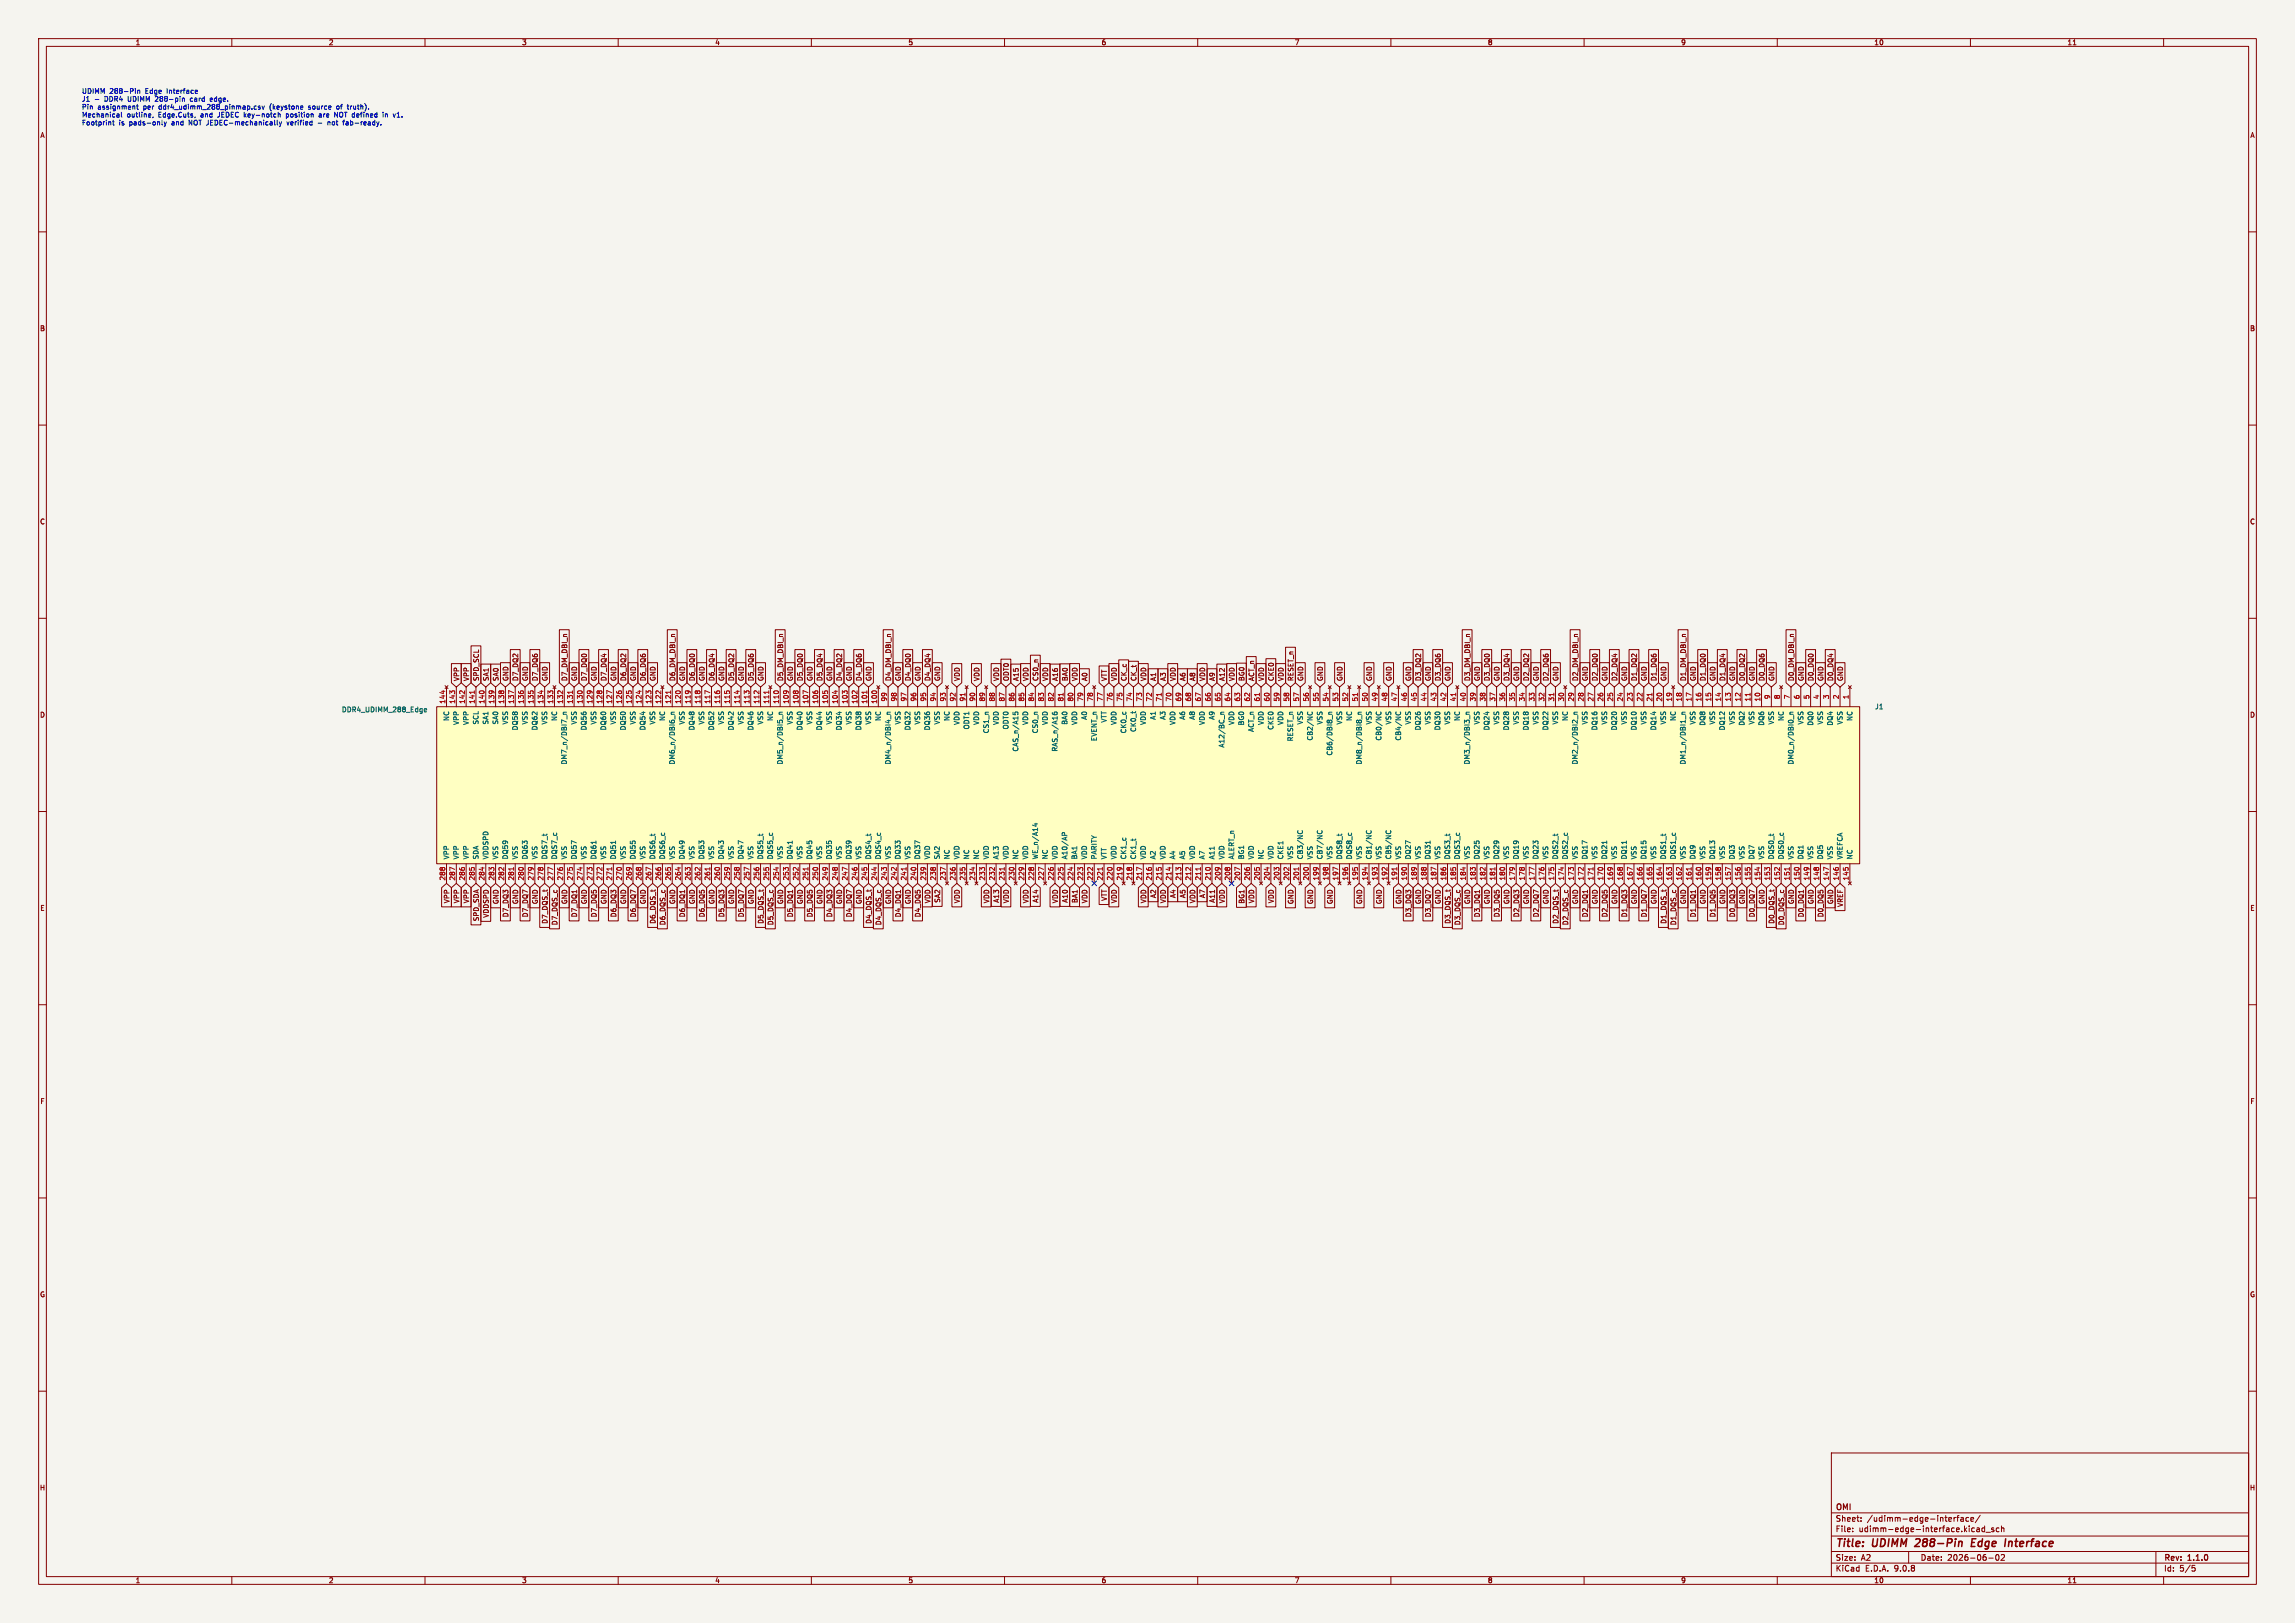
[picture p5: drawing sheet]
<svg xmlns="http://www.w3.org/2000/svg" width="594mm" height="420mm" viewBox="0 0 594 420" stroke-linecap="round" stroke-linejoin="round" font-family="sans-serif">
<defs><g id="words">
<g font-size="2.8" fill="#840000">
<text x="475" y="400.9">Title:</text>
<text x="484.7" y="400.9">UDIMM</text>
<text x="496.6" y="400.9">288-Pin</text>
<text x="511.9" y="400.9">Edge</text>
<text x="521.3" y="400.9">Interface</text>
</g>
<g font-size="2.1" fill="#840000">
<text x="475" y="394">Sheet:</text>
<text x="475" y="391.2">OMI</text>
<text x="483.2" y="394">/udimm-edge-interface/</text>
<text x="475" y="396.7">File:</text>
<text x="481.1" y="396.7">udimm-edge-interface.kicad_sch</text>
<text x="475" y="406.9">KiCad</text>
<text x="475" y="404.1">Size:</text>
<text x="481.7" y="404.1">A2</text>
<text x="482.7" y="406.9">E.D.A.</text>
<text x="490.3" y="406.9">9.0.8</text>
<text x="497" y="404.1">Date:</text>
<text x="504" y="404.1">2026-06-02</text>
<text x="560" y="404.3">Rev:</text>
<text x="560" y="406.9">Id:</text>
<text x="564.1" y="406.9">5/5</text>
<text x="566.4" y="404.3">1.1.0</text>
</g>
<g font-size="1.8" fill="#840000">
<text x="35" y="11.9">1</text>
<text x="85" y="11.9">2</text>
<text x="135" y="11.9">3</text>
<text x="185" y="11.9">4</text>
<text x="235" y="11.9">5</text>
<text x="285" y="11.9">6</text>
<text x="335" y="11.9">7</text>
<text x="385" y="11.9">8</text>
<text x="435" y="11.9">9</text>
<text x="485" y="11.9">10</text>
<text x="535" y="11.9">11</text>
<text x="10.3" y="35.9">A</text>
<text x="582.3" y="35.9">A</text>
<text x="10.3" y="85.9">B</text>
<text x="582.3" y="85.9">B</text>
<text x="10.3" y="135.9">C</text>
<text x="582.3" y="135.9">C</text>
<text x="119.1" y="176.4" transform="rotate(-90 119.1 176.4)">VPP</text>
<text x="121.6" y="176.4" transform="rotate(-90 121.6 176.4)">VPP</text>
<text x="124.1" y="176.4" transform="rotate(-90 124.1 176.4)">SPD_SCL</text>
<text x="126.7" y="176.4" transform="rotate(-90 126.7 176.4)">SA1</text>
<text x="129.2" y="176.4" transform="rotate(-90 129.2 176.4)">SA0</text>
<text x="131.8" y="176.4" transform="rotate(-90 131.8 176.4)">GND</text>
<text x="134.3" y="176.4" transform="rotate(-90 134.3 176.4)">D7_DQ2</text>
<text x="136.8" y="176.4" transform="rotate(-90 136.8 176.4)">GND</text>
<text x="139.4" y="176.4" transform="rotate(-90 139.4 176.4)">D7_DQ6</text>
<text x="141.9" y="176.4" transform="rotate(-90 141.9 176.4)">GND</text>
<text x="147" y="176.4" transform="rotate(-90 147 176.4)">D7_DM_DBI_n</text>
<text x="149.5" y="176.4" transform="rotate(-90 149.5 176.4)">GND</text>
<text x="152.1" y="176.4" transform="rotate(-90 152.1 176.4)">D7_DQ0</text>
<text x="154.6" y="176.4" transform="rotate(-90 154.6 176.4)">GND</text>
<text x="157.2" y="176.4" transform="rotate(-90 157.2 176.4)">D7_DQ4</text>
<text x="159.7" y="176.4" transform="rotate(-90 159.7 176.4)">GND</text>
<text x="162.2" y="176.4" transform="rotate(-90 162.2 176.4)">D6_DQ2</text>
<text x="164.8" y="176.4" transform="rotate(-90 164.8 176.4)">GND</text>
<text x="167.3" y="176.4" transform="rotate(-90 167.3 176.4)">D6_DQ6</text>
<text x="169.9" y="176.4" transform="rotate(-90 169.9 176.4)">GND</text>
<text x="174.9" y="176.4" transform="rotate(-90 174.9 176.4)">D6_DM_DBI_n</text>
<text x="177.5" y="176.4" transform="rotate(-90 177.5 176.4)">GND</text>
<text x="180" y="176.4" transform="rotate(-90 180 176.4)">D6_DQ0</text>
<text x="182.6" y="176.4" transform="rotate(-90 182.6 176.4)">GND</text>
<text x="185.1" y="176.4" transform="rotate(-90 185.1 176.4)">D6_DQ4</text>
<text x="187.6" y="176.4" transform="rotate(-90 187.6 176.4)">GND</text>
<text x="190.2" y="176.4" transform="rotate(-90 190.2 176.4)">D5_DQ2</text>
<text x="192.7" y="176.4" transform="rotate(-90 192.7 176.4)">GND</text>
<text x="195.3" y="176.4" transform="rotate(-90 195.3 176.4)">D5_DQ6</text>
<text x="197.8" y="176.4" transform="rotate(-90 197.8 176.4)">GND</text>
<text x="202.9" y="176.4" transform="rotate(-90 202.9 176.4)">D5_DM_DBI_n</text>
<text x="205.4" y="176.4" transform="rotate(-90 205.4 176.4)">GND</text>
<text x="208" y="176.4" transform="rotate(-90 208 176.4)">D5_DQ0</text>
<text x="210.5" y="176.4" transform="rotate(-90 210.5 176.4)">GND</text>
<text x="213" y="176.4" transform="rotate(-90 213 176.4)">D5_DQ4</text>
<text x="215.6" y="176.4" transform="rotate(-90 215.6 176.4)">GND</text>
<text x="218.1" y="176.4" transform="rotate(-90 218.1 176.4)">D4_DQ2</text>
<text x="220.7" y="176.4" transform="rotate(-90 220.7 176.4)">GND</text>
<text x="223.2" y="176.4" transform="rotate(-90 223.2 176.4)">D4_DQ6</text>
<text x="225.7" y="176.4" transform="rotate(-90 225.7 176.4)">GND</text>
<text x="230.8" y="176.4" transform="rotate(-90 230.8 176.4)">D4_DM_DBI_n</text>
<text x="233.4" y="176.4" transform="rotate(-90 233.4 176.4)">GND</text>
<text x="235.9" y="176.4" transform="rotate(-90 235.9 176.4)">D4_DQ0</text>
<text x="238.4" y="176.4" transform="rotate(-90 238.4 176.4)">GND</text>
<text x="241" y="176.4" transform="rotate(-90 241 176.4)">D4_DQ4</text>
<text x="243.5" y="176.4" transform="rotate(-90 243.5 176.4)">GND</text>
<text x="248.6" y="176.4" transform="rotate(-90 248.6 176.4)">VDD</text>
<text x="253.7" y="176.4" transform="rotate(-90 253.7 176.4)">VDD</text>
<text x="258.8" y="176.4" transform="rotate(-90 258.8 176.4)">VDD</text>
<text x="261.3" y="176.4" transform="rotate(-90 261.3 176.4)">ODT0</text>
<text x="263.8" y="176.4" transform="rotate(-90 263.8 176.4)">A15</text>
<text x="266.4" y="176.4" transform="rotate(-90 266.4 176.4)">VDD</text>
<text x="268.9" y="176.4" transform="rotate(-90 268.9 176.4)">CS0_n</text>
<text x="271.5" y="176.4" transform="rotate(-90 271.5 176.4)">VDD</text>
<text x="274" y="176.4" transform="rotate(-90 274 176.4)">A16</text>
<text x="276.5" y="176.4" transform="rotate(-90 276.5 176.4)">BA0</text>
<text x="279.1" y="176.4" transform="rotate(-90 279.1 176.4)">VDD</text>
<text x="281.6" y="176.4" transform="rotate(-90 281.6 176.4)">A0</text>
<text x="286.7" y="176.4" transform="rotate(-90 286.7 176.4)">VTT</text>
<text x="289.2" y="176.4" transform="rotate(-90 289.2 176.4)">VDD</text>
<text x="291.8" y="176.4" transform="rotate(-90 291.8 176.4)">CK_c</text>
<text x="294.3" y="176.4" transform="rotate(-90 294.3 176.4)">CK_t</text>
<text x="296.9" y="176.4" transform="rotate(-90 296.9 176.4)">VDD</text>
<text x="299.4" y="176.4" transform="rotate(-90 299.4 176.4)">A1</text>
<text x="301.9" y="176.4" transform="rotate(-90 301.9 176.4)">A3</text>
<text x="304.5" y="176.4" transform="rotate(-90 304.5 176.4)">VDD</text>
<text x="307" y="176.4" transform="rotate(-90 307 176.4)">A6</text>
<text x="309.6" y="176.4" transform="rotate(-90 309.6 176.4)">A8</text>
<text x="312.1" y="176.4" transform="rotate(-90 312.1 176.4)">VDD</text>
<text x="314.6" y="176.4" transform="rotate(-90 314.6 176.4)">A9</text>
<text x="317.2" y="176.4" transform="rotate(-90 317.2 176.4)">A12</text>
<text x="319.7" y="176.4" transform="rotate(-90 319.7 176.4)">VDD</text>
<text x="322.3" y="176.4" transform="rotate(-90 322.3 176.4)">BG0</text>
<text x="324.8" y="176.4" transform="rotate(-90 324.8 176.4)">ACT_n</text>
<text x="327.3" y="176.4" transform="rotate(-90 327.3 176.4)">VDD</text>
<text x="329.9" y="176.4" transform="rotate(-90 329.9 176.4)">CKE0</text>
<text x="332.4" y="176.4" transform="rotate(-90 332.4 176.4)">VDD</text>
<text x="335" y="176.4" transform="rotate(-90 335 176.4)">RESET_n</text>
<text x="337.5" y="176.4" transform="rotate(-90 337.5 176.4)">GND</text>
<text x="342.6" y="176.4" transform="rotate(-90 342.6 176.4)">GND</text>
<text x="347.7" y="176.4" transform="rotate(-90 347.7 176.4)">GND</text>
<text x="355.3" y="176.4" transform="rotate(-90 355.3 176.4)">GND</text>
<text x="360.4" y="176.4" transform="rotate(-90 360.4 176.4)">GND</text>
<text x="365.4" y="176.4" transform="rotate(-90 365.4 176.4)">GND</text>
<text x="368" y="176.4" transform="rotate(-90 368 176.4)">D3_DQ2</text>
<text x="370.5" y="176.4" transform="rotate(-90 370.5 176.4)">GND</text>
<text x="373.1" y="176.4" transform="rotate(-90 373.1 176.4)">D3_DQ6</text>
<text x="375.6" y="176.4" transform="rotate(-90 375.6 176.4)">GND</text>
<text x="380.7" y="176.4" transform="rotate(-90 380.7 176.4)">D3_DM_DBI_n</text>
<text x="383.2" y="176.4" transform="rotate(-90 383.2 176.4)">GND</text>
<text x="385.8" y="176.4" transform="rotate(-90 385.8 176.4)">D3_DQ0</text>
<text x="388.3" y="176.4" transform="rotate(-90 388.3 176.4)">GND</text>
<text x="390.8" y="176.4" transform="rotate(-90 390.8 176.4)">D3_DQ4</text>
<text x="393.4" y="176.4" transform="rotate(-90 393.4 176.4)">GND</text>
<text x="395.9" y="176.4" transform="rotate(-90 395.9 176.4)">D2_DQ2</text>
<text x="398.5" y="176.4" transform="rotate(-90 398.5 176.4)">GND</text>
<text x="401" y="176.4" transform="rotate(-90 401 176.4)">D2_DQ6</text>
<text x="403.5" y="176.4" transform="rotate(-90 403.5 176.4)">GND</text>
<text x="408.6" y="176.4" transform="rotate(-90 408.6 176.4)">D2_DM_DBI_n</text>
<text x="411.2" y="176.4" transform="rotate(-90 411.2 176.4)">GND</text>
<text x="413.7" y="176.4" transform="rotate(-90 413.7 176.4)">D2_DQ0</text>
<text x="416.2" y="176.4" transform="rotate(-90 416.2 176.4)">GND</text>
<text x="418.8" y="176.4" transform="rotate(-90 418.8 176.4)">D2_DQ4</text>
<text x="421.3" y="176.4" transform="rotate(-90 421.3 176.4)">GND</text>
<text x="423.9" y="176.4" transform="rotate(-90 423.9 176.4)">D1_DQ2</text>
<text x="426.4" y="176.4" transform="rotate(-90 426.4 176.4)">GND</text>
<text x="428.9" y="176.4" transform="rotate(-90 428.9 176.4)">D1_DQ6</text>
<text x="431.5" y="176.4" transform="rotate(-90 431.5 176.4)">GND</text>
<text x="436.6" y="176.4" transform="rotate(-90 436.6 176.4)">D1_DM_DBI_n</text>
<text x="439.1" y="176.4" transform="rotate(-90 439.1 176.4)">GND</text>
<text x="441.6" y="176.4" transform="rotate(-90 441.6 176.4)">D1_DQ0</text>
<text x="444.2" y="176.4" transform="rotate(-90 444.2 176.4)">GND</text>
<text x="446.7" y="176.4" transform="rotate(-90 446.7 176.4)">D1_DQ4</text>
<text x="449.3" y="176.4" transform="rotate(-90 449.3 176.4)">GND</text>
<text x="451.8" y="176.4" transform="rotate(-90 451.8 176.4)">D0_DQ2</text>
<text x="454.3" y="176.4" transform="rotate(-90 454.3 176.4)">GND</text>
<text x="456.9" y="176.4" transform="rotate(-90 456.9 176.4)">D0_DQ6</text>
<text x="459.4" y="176.4" transform="rotate(-90 459.4 176.4)">GND</text>
<text x="464.5" y="176.4" transform="rotate(-90 464.5 176.4)">D0_DM_DBI_n</text>
<text x="467" y="176.4" transform="rotate(-90 467 176.4)">GND</text>
<text x="469.6" y="176.4" transform="rotate(-90 469.6 176.4)">D0_DQ0</text>
<text x="472.1" y="176.4" transform="rotate(-90 472.1 176.4)">GND</text>
<text x="474.7" y="176.4" transform="rotate(-90 474.7 176.4)">D0_DQ4</text>
<text x="477.2" y="176.4" transform="rotate(-90 477.2 176.4)">GND</text>
<text x="10.3" y="185.9">D</text>
<text x="582.3" y="185.9">D</text>
<text x="116.5" y="233.9" transform="rotate(-90 116.5 233.9)">VPP</text>
<text x="119.1" y="233.9" transform="rotate(-90 119.1 233.9)">VPP</text>
<text x="121.6" y="233.9" transform="rotate(-90 121.6 233.9)">VPP</text>
<text x="241" y="233.9" transform="rotate(-90 241 233.9)">VDD</text>
<text x="243.5" y="233.7" transform="rotate(-90 243.5 233.7)">SA2</text>
<text x="248.6" y="233.9" transform="rotate(-90 248.6 233.9)">VDD</text>
<text x="256.2" y="233.9" transform="rotate(-90 256.2 233.9)">VDD</text>
<text x="258.8" y="233.7" transform="rotate(-90 258.8 233.7)">A13</text>
<text x="261.3" y="233.9" transform="rotate(-90 261.3 233.9)">VDD</text>
<text x="266.4" y="233.9" transform="rotate(-90 266.4 233.9)">VDD</text>
<text x="268.9" y="233.7" transform="rotate(-90 268.9 233.7)">A14</text>
<text x="274" y="233.9" transform="rotate(-90 274 233.9)">VDD</text>
<text x="276.5" y="233.7" transform="rotate(-90 276.5 233.7)">A10</text>
<text x="279.1" y="233.8" transform="rotate(-90 279.1 233.8)">BA1</text>
<text x="281.6" y="233.9" transform="rotate(-90 281.6 233.9)">VDD</text>
<text x="286.7" y="233.3" transform="rotate(-90 286.7 233.3)">VTT</text>
<text x="289.2" y="233.9" transform="rotate(-90 289.2 233.9)">VDD</text>
<text x="296.9" y="233.9" transform="rotate(-90 296.9 233.9)">VDD</text>
<text x="299.4" y="232.5" transform="rotate(-90 299.4 232.5)">A2</text>
<text x="301.9" y="233.9" transform="rotate(-90 301.9 233.9)">VDD</text>
<text x="304.5" y="232.5" transform="rotate(-90 304.5 232.5)">A4</text>
<text x="307" y="232.5" transform="rotate(-90 307 232.5)">A5</text>
<text x="309.6" y="233.9" transform="rotate(-90 309.6 233.9)">VDD</text>
<text x="312.1" y="232.5" transform="rotate(-90 312.1 232.5)">A7</text>
<text x="314.6" y="233.7" transform="rotate(-90 314.6 233.7)">A11</text>
<text x="317.2" y="233.9" transform="rotate(-90 317.2 233.9)">VDD</text>
<text x="322.3" y="234" transform="rotate(-90 322.3 234)">BG1</text>
<text x="324.8" y="233.9" transform="rotate(-90 324.8 233.9)">VDD</text>
<text x="329.9" y="233.9" transform="rotate(-90 329.9 233.9)">VDD</text>
<text x="10.3" y="235.9">E</text>
<text x="124.1" y="238.5" transform="rotate(-90 124.1 238.5)">SPD_SDA</text>
<text x="126.7" y="237.6" transform="rotate(-90 126.7 237.6)">VDDSPD</text>
<text x="129.2" y="234.1" transform="rotate(-90 129.2 234.1)">GND</text>
<text x="131.8" y="237.5" transform="rotate(-90 131.8 237.5)">D7_DQ3</text>
<text x="134.3" y="234.1" transform="rotate(-90 134.3 234.1)">GND</text>
<text x="136.8" y="237.5" transform="rotate(-90 136.8 237.5)">D7_DQ7</text>
<text x="139.4" y="234.1" transform="rotate(-90 139.4 234.1)">GND</text>
<text x="141.9" y="239.2" transform="rotate(-90 141.9 239.2)">D7_DQS_t</text>
<text x="144.5" y="239.5" transform="rotate(-90 144.5 239.5)">D7_DQS_c</text>
<text x="147" y="234.1" transform="rotate(-90 147 234.1)">GND</text>
<text x="149.5" y="237.5" transform="rotate(-90 149.5 237.5)">D7_DQ1</text>
<text x="152.1" y="234.1" transform="rotate(-90 152.1 234.1)">GND</text>
<text x="154.6" y="237.5" transform="rotate(-90 154.6 237.5)">D7_DQ5</text>
<text x="157.2" y="234.1" transform="rotate(-90 157.2 234.1)">GND</text>
<text x="159.7" y="237.5" transform="rotate(-90 159.7 237.5)">D6_DQ3</text>
<text x="162.2" y="234.1" transform="rotate(-90 162.2 234.1)">GND</text>
<text x="164.8" y="237.5" transform="rotate(-90 164.8 237.5)">D6_DQ7</text>
<text x="167.3" y="234.1" transform="rotate(-90 167.3 234.1)">GND</text>
<text x="169.9" y="239.2" transform="rotate(-90 169.9 239.2)">D6_DQS_t</text>
<text x="172.4" y="239.5" transform="rotate(-90 172.4 239.5)">D6_DQS_c</text>
<text x="174.9" y="234.1" transform="rotate(-90 174.9 234.1)">GND</text>
<text x="177.5" y="237.5" transform="rotate(-90 177.5 237.5)">D6_DQ1</text>
<text x="180" y="234.1" transform="rotate(-90 180 234.1)">GND</text>
<text x="182.6" y="237.5" transform="rotate(-90 182.6 237.5)">D6_DQ5</text>
<text x="185.1" y="234.1" transform="rotate(-90 185.1 234.1)">GND</text>
<text x="187.6" y="237.5" transform="rotate(-90 187.6 237.5)">D5_DQ3</text>
<text x="190.2" y="234.1" transform="rotate(-90 190.2 234.1)">GND</text>
<text x="192.7" y="237.5" transform="rotate(-90 192.7 237.5)">D5_DQ7</text>
<text x="195.3" y="234.1" transform="rotate(-90 195.3 234.1)">GND</text>
<text x="197.8" y="239.2" transform="rotate(-90 197.8 239.2)">D5_DQS_t</text>
<text x="200.3" y="239.5" transform="rotate(-90 200.3 239.5)">D5_DQS_c</text>
<text x="202.9" y="234.1" transform="rotate(-90 202.9 234.1)">GND</text>
<text x="205.4" y="237.5" transform="rotate(-90 205.4 237.5)">D5_DQ1</text>
<text x="208" y="234.1" transform="rotate(-90 208 234.1)">GND</text>
<text x="210.5" y="237.5" transform="rotate(-90 210.5 237.5)">D5_DQ5</text>
<text x="213" y="234.1" transform="rotate(-90 213 234.1)">GND</text>
<text x="215.6" y="237.5" transform="rotate(-90 215.6 237.5)">D4_DQ3</text>
<text x="218.1" y="234.1" transform="rotate(-90 218.1 234.1)">GND</text>
<text x="220.7" y="237.5" transform="rotate(-90 220.7 237.5)">D4_DQ7</text>
<text x="223.2" y="234.1" transform="rotate(-90 223.2 234.1)">GND</text>
<text x="225.7" y="239.2" transform="rotate(-90 225.7 239.2)">D4_DQS_t</text>
<text x="228.3" y="239.5" transform="rotate(-90 228.3 239.5)">D4_DQS_c</text>
<text x="230.8" y="234.1" transform="rotate(-90 230.8 234.1)">GND</text>
<text x="233.4" y="237.5" transform="rotate(-90 233.4 237.5)">D4_DQ1</text>
<text x="235.9" y="234.1" transform="rotate(-90 235.9 234.1)">GND</text>
<text x="238.4" y="237.5" transform="rotate(-90 238.4 237.5)">D4_DQ5</text>
<text x="335" y="234.1" transform="rotate(-90 335 234.1)">GND</text>
<text x="340" y="234.1" transform="rotate(-90 340 234.1)">GND</text>
<text x="345.1" y="234.1" transform="rotate(-90 345.1 234.1)">GND</text>
<text x="352.7" y="234.1" transform="rotate(-90 352.7 234.1)">GND</text>
<text x="357.8" y="234.1" transform="rotate(-90 357.8 234.1)">GND</text>
<text x="362.9" y="234.1" transform="rotate(-90 362.9 234.1)">GND</text>
<text x="365.4" y="237.5" transform="rotate(-90 365.4 237.5)">D3_DQ3</text>
<text x="368" y="234.1" transform="rotate(-90 368 234.1)">GND</text>
<text x="370.5" y="237.5" transform="rotate(-90 370.5 237.5)">D3_DQ7</text>
<text x="373.1" y="234.1" transform="rotate(-90 373.1 234.1)">GND</text>
<text x="375.6" y="239.2" transform="rotate(-90 375.6 239.2)">D3_DQS_t</text>
<text x="378.1" y="239.5" transform="rotate(-90 378.1 239.5)">D3_DQS_c</text>
<text x="380.7" y="234.1" transform="rotate(-90 380.7 234.1)">GND</text>
<text x="383.2" y="237.5" transform="rotate(-90 383.2 237.5)">D3_DQ1</text>
<text x="385.8" y="234.1" transform="rotate(-90 385.8 234.1)">GND</text>
<text x="388.3" y="237.5" transform="rotate(-90 388.3 237.5)">D3_DQ5</text>
<text x="390.8" y="234.1" transform="rotate(-90 390.8 234.1)">GND</text>
<text x="393.4" y="237.5" transform="rotate(-90 393.4 237.5)">D2_DQ3</text>
<text x="395.9" y="234.1" transform="rotate(-90 395.9 234.1)">GND</text>
<text x="398.5" y="237.5" transform="rotate(-90 398.5 237.5)">D2_DQ7</text>
<text x="401" y="234.1" transform="rotate(-90 401 234.1)">GND</text>
<text x="403.5" y="239.2" transform="rotate(-90 403.5 239.2)">D2_DQS_t</text>
<text x="406.1" y="239.5" transform="rotate(-90 406.1 239.5)">D2_DQS_c</text>
<text x="408.6" y="234.1" transform="rotate(-90 408.6 234.1)">GND</text>
<text x="411.2" y="237.5" transform="rotate(-90 411.2 237.5)">D2_DQ1</text>
<text x="413.7" y="234.1" transform="rotate(-90 413.7 234.1)">GND</text>
<text x="416.2" y="237.5" transform="rotate(-90 416.2 237.5)">D2_DQ5</text>
<text x="418.8" y="234.1" transform="rotate(-90 418.8 234.1)">GND</text>
<text x="421.3" y="237.5" transform="rotate(-90 421.3 237.5)">D1_DQ3</text>
<text x="423.9" y="234.1" transform="rotate(-90 423.9 234.1)">GND</text>
<text x="426.4" y="237.5" transform="rotate(-90 426.4 237.5)">D1_DQ7</text>
<text x="428.9" y="234.1" transform="rotate(-90 428.9 234.1)">GND</text>
<text x="431.5" y="239.2" transform="rotate(-90 431.5 239.2)">D1_DQS_t</text>
<text x="434" y="239.5" transform="rotate(-90 434 239.5)">D1_DQS_c</text>
<text x="436.6" y="234.1" transform="rotate(-90 436.6 234.1)">GND</text>
<text x="439.1" y="237.5" transform="rotate(-90 439.1 237.5)">D1_DQ1</text>
<text x="441.6" y="234.1" transform="rotate(-90 441.6 234.1)">GND</text>
<text x="444.2" y="237.5" transform="rotate(-90 444.2 237.5)">D1_DQ5</text>
<text x="446.7" y="234.1" transform="rotate(-90 446.7 234.1)">GND</text>
<text x="449.3" y="237.5" transform="rotate(-90 449.3 237.5)">D0_DQ3</text>
<text x="451.8" y="234.1" transform="rotate(-90 451.8 234.1)">GND</text>
<text x="454.3" y="237.5" transform="rotate(-90 454.3 237.5)">D0_DQ7</text>
<text x="456.9" y="234.1" transform="rotate(-90 456.9 234.1)">GND</text>
<text x="459.4" y="239.2" transform="rotate(-90 459.4 239.2)">D0_DQS_t</text>
<text x="462" y="239.5" transform="rotate(-90 462 239.5)">D0_DQS_c</text>
<text x="464.5" y="234.1" transform="rotate(-90 464.5 234.1)">GND</text>
<text x="467" y="237.5" transform="rotate(-90 467 237.5)">D0_DQ1</text>
<text x="469.6" y="234.1" transform="rotate(-90 469.6 234.1)">GND</text>
<text x="472.1" y="237.5" transform="rotate(-90 472.1 237.5)">D0_DQ5</text>
<text x="474.7" y="234.1" transform="rotate(-90 474.7 234.1)">GND</text>
<text x="477.2" y="234.8" transform="rotate(-90 477.2 234.8)">VREF</text>
<text x="582.3" y="235.9">E</text>
<text x="10.3" y="285.9">F</text>
<text x="582.3" y="285.9">F</text>
<text x="10.3" y="335.9">G</text>
<text x="582.3" y="335.9">G</text>
<text x="10.2" y="385.9">H</text>
<text x="582.2" y="385.9">H</text>
<text x="35" y="409.9">1</text>
<text x="85" y="409.9">2</text>
<text x="135" y="409.9">3</text>
<text x="185" y="409.9">4</text>
<text x="235" y="409.9">5</text>
<text x="285" y="409.9">6</text>
<text x="335" y="409.9">7</text>
<text x="385" y="409.9">8</text>
<text x="435" y="409.9">9</text>
<text x="485" y="409.9">10</text>
<text x="535" y="409.9">11</text>
</g>
<g font-size="1.8" fill="#0000c2">
<text x="21.1" y="24.5">UDIMM</text>
<text x="21.1" y="26.5">J1</text>
<text x="21.1" y="28.6">Pin</text>
<text x="25.3" y="28.6">assignment</text>
<text x="27.2" y="26.5">DDR4</text>
<text x="28.4" y="24.5">288-Pin</text>
<text x="33.4" y="26.5">UDIMM</text>
<text x="37.3" y="28.6">per</text>
<text x="37.8" y="24.5">Edge</text>
<text x="40.7" y="26.5">288-pin</text>
<text x="41.5" y="28.6">ddr4_udimm_288_pinmap.csv</text>
<text x="43.5" y="24.5">Interface</text>
<text x="50" y="26.5">card</text>
<text x="55.4" y="26.5">edge.</text>
<text x="70.4" y="28.6">(keystone</text>
<text x="80.6" y="28.6">source</text>
<text x="88.1" y="28.6">of</text>
<text x="91.2" y="28.6">truth).</text>
<text x="21.1" y="30.6">Mechanical</text>
<text x="21.1" y="32.7">Footprint</text>
<text x="30.8" y="32.7">is</text>
<text x="32.9" y="30.6">outline,</text>
<text x="33.6" y="32.7">pads-only</text>
<text x="41.2" y="30.6">Edge.Cuts,</text>
<text x="44.8" y="32.7">and</text>
<text x="49.4" y="32.7">NOT JEDEC-mechanically</text>
<text x="52.3" y="30.6">and</text>
<text x="56.9" y="30.6">JEDEC key-notch</text>
<text x="75" y="30.6">position</text>
<text x="75.3" y="32.7">verified</text>
<text x="83.8" y="30.6">are</text>
<text x="86.2" y="32.7">not</text>
<text x="88" y="30.6">NOT defined</text>
<text x="90.5" y="32.7">fab-ready.</text>
<text x="101" y="30.6">in</text>
<text x="103.9" y="30.6">v1.</text>
</g>
<g font-size="1.8" fill="#006464">
<text x="88.4" y="184.5">DDR4_UDIMM_288_Edge</text>
<text x="485.2" y="183.7">J1</text>
<text x="116.4" y="186.7" transform="rotate(-90 116.4 186.7)">NC</text>
<text x="119" y="187.7" transform="rotate(-90 119 187.7)">VPP</text>
<text x="121.5" y="187.7" transform="rotate(-90 121.5 187.7)">VPP</text>
<text x="124.1" y="187.6" transform="rotate(-90 124.1 187.6)">SCL</text>
<text x="126.6" y="187.6" transform="rotate(-90 126.6 187.6)">SA1</text>
<text x="129.1" y="187.6" transform="rotate(-90 129.1 187.6)">SA0</text>
<text x="131.7" y="187.6" transform="rotate(-90 131.7 187.6)">VSS</text>
<text x="134.2" y="189.1" transform="rotate(-90 134.2 189.1)">DQ58</text>
<text x="136.8" y="187.6" transform="rotate(-90 136.8 187.6)">VSS</text>
<text x="139.3" y="189.1" transform="rotate(-90 139.3 189.1)">DQ62</text>
<text x="141.8" y="187.6" transform="rotate(-90 141.8 187.6)">VSS</text>
<text x="144.4" y="186.7" transform="rotate(-90 144.4 186.7)">NC</text>
<text x="149.5" y="187.6" transform="rotate(-90 149.5 187.6)">VSS</text>
<text x="152" y="189.1" transform="rotate(-90 152 189.1)">DQ56</text>
<text x="154.5" y="187.6" transform="rotate(-90 154.5 187.6)">VSS</text>
<text x="157.1" y="189.1" transform="rotate(-90 157.1 189.1)">DQ60</text>
<text x="159.6" y="187.6" transform="rotate(-90 159.6 187.6)">VSS</text>
<text x="162.2" y="189.1" transform="rotate(-90 162.2 189.1)">DQ50</text>
<text x="164.7" y="187.6" transform="rotate(-90 164.7 187.6)">VSS</text>
<text x="167.2" y="189.1" transform="rotate(-90 167.2 189.1)">DQ54</text>
<text x="169.8" y="187.6" transform="rotate(-90 169.8 187.6)">VSS</text>
<text x="172.3" y="186.7" transform="rotate(-90 172.3 186.7)">NC</text>
<text x="177.4" y="187.6" transform="rotate(-90 177.4 187.6)">VSS</text>
<text x="179.9" y="189.1" transform="rotate(-90 179.9 189.1)">DQ48</text>
<text x="182.5" y="187.6" transform="rotate(-90 182.5 187.6)">VSS</text>
<text x="185" y="189.1" transform="rotate(-90 185 189.1)">DQ52</text>
<text x="187.6" y="187.6" transform="rotate(-90 187.6 187.6)">VSS</text>
<text x="190.1" y="189.1" transform="rotate(-90 190.1 189.1)">DQ42</text>
<text x="192.6" y="187.6" transform="rotate(-90 192.6 187.6)">VSS</text>
<text x="195.2" y="189.1" transform="rotate(-90 195.2 189.1)">DQ46</text>
<text x="197.7" y="187.6" transform="rotate(-90 197.7 187.6)">VSS</text>
<text x="200.3" y="186.7" transform="rotate(-90 200.3 186.7)">NC</text>
<text x="205.3" y="187.6" transform="rotate(-90 205.3 187.6)">VSS</text>
<text x="207.9" y="189.1" transform="rotate(-90 207.9 189.1)">DQ40</text>
<text x="210.4" y="187.6" transform="rotate(-90 210.4 187.6)">VSS</text>
<text x="213" y="189.1" transform="rotate(-90 213 189.1)">DQ44</text>
<text x="215.5" y="187.6" transform="rotate(-90 215.5 187.6)">VSS</text>
<text x="218" y="189.1" transform="rotate(-90 218 189.1)">DQ34</text>
<text x="220.6" y="187.6" transform="rotate(-90 220.6 187.6)">VSS</text>
<text x="223.1" y="189.1" transform="rotate(-90 223.1 189.1)">DQ38</text>
<text x="225.7" y="187.6" transform="rotate(-90 225.7 187.6)">VSS</text>
<text x="228.2" y="186.7" transform="rotate(-90 228.2 186.7)">NC</text>
<text x="233.3" y="187.6" transform="rotate(-90 233.3 187.6)">VSS</text>
<text x="235.8" y="189.1" transform="rotate(-90 235.8 189.1)">DQ32</text>
<text x="238.4" y="187.6" transform="rotate(-90 238.4 187.6)">VSS</text>
<text x="240.9" y="189.1" transform="rotate(-90 240.9 189.1)">DQ36</text>
<text x="243.4" y="187.6" transform="rotate(-90 243.4 187.6)">VSS</text>
<text x="246" y="186.7" transform="rotate(-90 246 186.7)">NC</text>
<text x="248.5" y="187.7" transform="rotate(-90 248.5 187.7)">VDD</text>
<text x="251.1" y="188.9" transform="rotate(-90 251.1 188.9)">ODT1</text>
<text x="253.6" y="187.7" transform="rotate(-90 253.6 187.7)">VDD</text>
<text x="256.1" y="189.9" transform="rotate(-90 256.1 189.9)">CS1_n</text>
<text x="258.7" y="187.7" transform="rotate(-90 258.7 187.7)">VDD</text>
<text x="261.2" y="188.9" transform="rotate(-90 261.2 188.9)">ODT0</text>
<text x="266.3" y="187.7" transform="rotate(-90 266.3 187.7)">VDD</text>
<text x="268.8" y="189.9" transform="rotate(-90 268.8 189.9)">CS0_n</text>
<text x="271.4" y="187.7" transform="rotate(-90 271.4 187.7)">VDD</text>
<text x="276.5" y="187.7" transform="rotate(-90 276.5 187.7)">BA0</text>
<text x="279" y="187.7" transform="rotate(-90 279 187.7)">VDD</text>
<text x="281.5" y="186.4" transform="rotate(-90 281.5 186.4)">A0</text>
<text x="284.1" y="191.9" transform="rotate(-90 284.1 191.9)">EVENT_n</text>
<text x="286.6" y="187.1" transform="rotate(-90 286.6 187.1)">VTT</text>
<text x="289.2" y="187.7" transform="rotate(-90 289.2 187.7)">VDD</text>
<text x="291.7" y="189.9" transform="rotate(-90 291.7 189.9)">CK0_c</text>
<text x="294.2" y="189.5" transform="rotate(-90 294.2 189.5)">CK0_t</text>
<text x="296.8" y="187.7" transform="rotate(-90 296.8 187.7)">VDD</text>
<text x="299.3" y="186.4" transform="rotate(-90 299.3 186.4)">A1</text>
<text x="301.9" y="186.4" transform="rotate(-90 301.9 186.4)">A3</text>
<text x="304.4" y="187.7" transform="rotate(-90 304.4 187.7)">VDD</text>
<text x="306.9" y="186.4" transform="rotate(-90 306.9 186.4)">A6</text>
<text x="309.5" y="186.4" transform="rotate(-90 309.5 186.4)">A8</text>
<text x="312" y="187.7" transform="rotate(-90 312 187.7)">VDD</text>
<text x="314.6" y="186.4" transform="rotate(-90 314.6 186.4)">A9</text>
<text x="319.6" y="187.7" transform="rotate(-90 319.6 187.7)">VDD</text>
<text x="322.2" y="187.8" transform="rotate(-90 322.2 187.8)">BG0</text>
<text x="324.7" y="189.5" transform="rotate(-90 324.7 189.5)">ACT_n</text>
<text x="327.3" y="187.7" transform="rotate(-90 327.3 187.7)">VDD</text>
<text x="329.8" y="189" transform="rotate(-90 329.8 189)">CKE0</text>
<text x="332.3" y="187.7" transform="rotate(-90 332.3 187.7)">VDD</text>
<text x="334.9" y="192" transform="rotate(-90 334.9 192)">RESET_n</text>
<text x="337.4" y="187.6" transform="rotate(-90 337.4 187.6)">VSS</text>
<text x="340" y="191.8" transform="rotate(-90 340 191.8)">CB2/NC</text>
<text x="342.5" y="187.6" transform="rotate(-90 342.5 187.6)">VSS</text>
<text x="347.6" y="187.6" transform="rotate(-90 347.6 187.6)">VSS</text>
<text x="350.1" y="186.7" transform="rotate(-90 350.1 186.7)">NC</text>
<text x="355.2" y="187.6" transform="rotate(-90 355.2 187.6)">VSS</text>
<text x="357.7" y="191.8" transform="rotate(-90 357.7 191.8)">CB0/NC</text>
<text x="360.3" y="187.6" transform="rotate(-90 360.3 187.6)">VSS</text>
<text x="362.8" y="191.8" transform="rotate(-90 362.8 191.8)">CB4/NC</text>
<text x="365.4" y="187.6" transform="rotate(-90 365.4 187.6)">VSS</text>
<text x="367.9" y="189.1" transform="rotate(-90 367.9 189.1)">DQ26</text>
<text x="370.4" y="187.6" transform="rotate(-90 370.4 187.6)">VSS</text>
<text x="373" y="189.1" transform="rotate(-90 373 189.1)">DQ30</text>
<text x="375.5" y="187.6" transform="rotate(-90 375.5 187.6)">VSS</text>
<text x="378.1" y="186.7" transform="rotate(-90 378.1 186.7)">NC</text>
<text x="383.1" y="187.6" transform="rotate(-90 383.1 187.6)">VSS</text>
<text x="385.7" y="189.1" transform="rotate(-90 385.7 189.1)">DQ24</text>
<text x="388.2" y="187.6" transform="rotate(-90 388.2 187.6)">VSS</text>
<text x="390.8" y="189.1" transform="rotate(-90 390.8 189.1)">DQ28</text>
<text x="393.3" y="187.6" transform="rotate(-90 393.3 187.6)">VSS</text>
<text x="395.8" y="189.1" transform="rotate(-90 395.8 189.1)">DQ18</text>
<text x="398.4" y="187.6" transform="rotate(-90 398.4 187.6)">VSS</text>
<text x="400.9" y="189.1" transform="rotate(-90 400.9 189.1)">DQ22</text>
<text x="403.5" y="187.6" transform="rotate(-90 403.5 187.6)">VSS</text>
<text x="406" y="186.7" transform="rotate(-90 406 186.7)">NC</text>
<text x="411.1" y="187.6" transform="rotate(-90 411.1 187.6)">VSS</text>
<text x="413.6" y="189.1" transform="rotate(-90 413.6 189.1)">DQ16</text>
<text x="416.2" y="187.6" transform="rotate(-90 416.2 187.6)">VSS</text>
<text x="418.7" y="189.1" transform="rotate(-90 418.7 189.1)">DQ20</text>
<text x="421.2" y="187.6" transform="rotate(-90 421.2 187.6)">VSS</text>
<text x="423.8" y="189.1" transform="rotate(-90 423.8 189.1)">DQ10</text>
<text x="426.3" y="187.6" transform="rotate(-90 426.3 187.6)">VSS</text>
<text x="428.9" y="189.1" transform="rotate(-90 428.9 189.1)">DQ14</text>
<text x="431.4" y="187.6" transform="rotate(-90 431.4 187.6)">VSS</text>
<text x="433.9" y="186.7" transform="rotate(-90 433.9 186.7)">NC</text>
<text x="439" y="187.6" transform="rotate(-90 439 187.6)">VSS</text>
<text x="441.6" y="187.9" transform="rotate(-90 441.6 187.9)">DQ8</text>
<text x="444.1" y="187.6" transform="rotate(-90 444.1 187.6)">VSS</text>
<text x="446.6" y="189.1" transform="rotate(-90 446.6 189.1)">DQ12</text>
<text x="449.2" y="187.6" transform="rotate(-90 449.2 187.6)">VSS</text>
<text x="451.7" y="187.9" transform="rotate(-90 451.7 187.9)">DQ2</text>
<text x="454.3" y="187.6" transform="rotate(-90 454.3 187.6)">VSS</text>
<text x="456.8" y="187.9" transform="rotate(-90 456.8 187.9)">DQ6</text>
<text x="459.3" y="187.6" transform="rotate(-90 459.3 187.6)">VSS</text>
<text x="461.9" y="186.7" transform="rotate(-90 461.9 186.7)">NC</text>
<text x="467" y="187.6" transform="rotate(-90 467 187.6)">VSS</text>
<text x="469.5" y="187.9" transform="rotate(-90 469.5 187.9)">DQ0</text>
<text x="472" y="187.6" transform="rotate(-90 472 187.6)">VSS</text>
<text x="474.6" y="187.9" transform="rotate(-90 474.6 187.9)">DQ4</text>
<text x="477.1" y="187.6" transform="rotate(-90 477.1 187.6)">VSS</text>
<text x="479.7" y="186.7" transform="rotate(-90 479.7 186.7)">NC</text>
<text x="146.9" y="197.9" transform="rotate(-90 146.9 197.9)">DM7_n/DBI7_n</text>
<text x="174.9" y="197.9" transform="rotate(-90 174.9 197.9)">DM6_n/DBI6_n</text>
<text x="202.8" y="197.9" transform="rotate(-90 202.8 197.9)">DM5_n/DBI5_n</text>
<text x="230.7" y="197.9" transform="rotate(-90 230.7 197.9)">DM4_n/DBI4_n</text>
<text x="263.8" y="194.6" transform="rotate(-90 263.8 194.6)">CAS_n/A15</text>
<text x="273.9" y="194.6" transform="rotate(-90 273.9 194.6)">RAS_n/A16</text>
<text x="317.1" y="193.6" transform="rotate(-90 317.1 193.6)">A12/BC_n</text>
<text x="345" y="195.7" transform="rotate(-90 345 195.7)">CB6/DBI8_n</text>
<text x="352.7" y="197.9" transform="rotate(-90 352.7 197.9)">DM8_n/DBI8_n</text>
<text x="380.6" y="197.9" transform="rotate(-90 380.6 197.9)">DM3_n/DBI3_n</text>
<text x="408.5" y="197.9" transform="rotate(-90 408.5 197.9)">DM2_n/DBI2_n</text>
<text x="436.5" y="197.9" transform="rotate(-90 436.5 197.9)">DM1_n/DBI1_n</text>
<text x="464.4" y="197.9" transform="rotate(-90 464.4 197.9)">DM0_n/DBI0_n</text>
<text x="116.4" y="222.5" transform="rotate(-90 116.4 222.5)">VPP</text>
<text x="119" y="222.5" transform="rotate(-90 119 222.5)">VPP</text>
<text x="121.5" y="222.5" transform="rotate(-90 121.5 222.5)">VPP</text>
<text x="124.1" y="222.5" transform="rotate(-90 124.1 222.5)">SDA</text>
<text x="126.6" y="222.5" transform="rotate(-90 126.6 222.5)">VDDSPD</text>
<text x="129.1" y="222.5" transform="rotate(-90 129.1 222.5)">VSS</text>
<text x="131.7" y="222.5" transform="rotate(-90 131.7 222.5)">DQ59</text>
<text x="134.2" y="222.5" transform="rotate(-90 134.2 222.5)">VSS</text>
<text x="136.8" y="222.5" transform="rotate(-90 136.8 222.5)">DQ63</text>
<text x="139.3" y="222.5" transform="rotate(-90 139.3 222.5)">VSS</text>
<text x="141.8" y="222.5" transform="rotate(-90 141.8 222.5)">DQS7_t</text>
<text x="144.4" y="222.5" transform="rotate(-90 144.4 222.5)">DQS7_c</text>
<text x="146.9" y="222.5" transform="rotate(-90 146.9 222.5)">VSS</text>
<text x="149.5" y="222.5" transform="rotate(-90 149.5 222.5)">DQ57</text>
<text x="152" y="222.5" transform="rotate(-90 152 222.5)">VSS</text>
<text x="154.5" y="222.5" transform="rotate(-90 154.5 222.5)">DQ61</text>
<text x="157.1" y="222.5" transform="rotate(-90 157.1 222.5)">VSS</text>
<text x="159.6" y="222.5" transform="rotate(-90 159.6 222.5)">DQ51</text>
<text x="162.2" y="222.5" transform="rotate(-90 162.2 222.5)">VSS</text>
<text x="164.7" y="222.5" transform="rotate(-90 164.7 222.5)">DQ55</text>
<text x="167.2" y="222.5" transform="rotate(-90 167.2 222.5)">VSS</text>
<text x="169.8" y="222.5" transform="rotate(-90 169.8 222.5)">DQS6_t</text>
<text x="172.3" y="222.5" transform="rotate(-90 172.3 222.5)">DQS6_c</text>
<text x="174.9" y="222.5" transform="rotate(-90 174.9 222.5)">VSS</text>
<text x="177.4" y="222.5" transform="rotate(-90 177.4 222.5)">DQ49</text>
<text x="179.9" y="222.5" transform="rotate(-90 179.9 222.5)">VSS</text>
<text x="182.5" y="222.5" transform="rotate(-90 182.5 222.5)">DQ53</text>
<text x="185" y="222.5" transform="rotate(-90 185 222.5)">VSS</text>
<text x="187.6" y="222.5" transform="rotate(-90 187.6 222.5)">DQ43</text>
<text x="190.1" y="222.5" transform="rotate(-90 190.1 222.5)">VSS</text>
<text x="192.6" y="222.5" transform="rotate(-90 192.6 222.5)">DQ47</text>
<text x="195.2" y="222.5" transform="rotate(-90 195.2 222.5)">VSS</text>
<text x="197.7" y="222.5" transform="rotate(-90 197.7 222.5)">DQS5_t</text>
<text x="200.3" y="222.5" transform="rotate(-90 200.3 222.5)">DQS5_c</text>
<text x="202.8" y="222.5" transform="rotate(-90 202.8 222.5)">VSS</text>
<text x="205.3" y="222.5" transform="rotate(-90 205.3 222.5)">DQ41</text>
<text x="207.9" y="222.5" transform="rotate(-90 207.9 222.5)">VSS</text>
<text x="210.4" y="222.5" transform="rotate(-90 210.4 222.5)">DQ45</text>
<text x="213" y="222.5" transform="rotate(-90 213 222.5)">VSS</text>
<text x="215.5" y="222.5" transform="rotate(-90 215.5 222.5)">DQ35</text>
<text x="218" y="222.5" transform="rotate(-90 218 222.5)">VSS</text>
<text x="220.6" y="222.5" transform="rotate(-90 220.6 222.5)">DQ39</text>
<text x="223.1" y="222.5" transform="rotate(-90 223.1 222.5)">VSS</text>
<text x="225.7" y="222.5" transform="rotate(-90 225.7 222.5)">DQS4_t</text>
<text x="228.2" y="222.5" transform="rotate(-90 228.2 222.5)">DQS4_c</text>
<text x="230.7" y="222.5" transform="rotate(-90 230.7 222.5)">VSS</text>
<text x="233.3" y="222.5" transform="rotate(-90 233.3 222.5)">DQ33</text>
<text x="235.8" y="222.5" transform="rotate(-90 235.8 222.5)">VSS</text>
<text x="238.4" y="222.5" transform="rotate(-90 238.4 222.5)">DQ37</text>
<text x="240.9" y="222.5" transform="rotate(-90 240.9 222.5)">VDD</text>
<text x="243.4" y="222.5" transform="rotate(-90 243.4 222.5)">SA2</text>
<text x="246" y="222.5" transform="rotate(-90 246 222.5)">NC</text>
<text x="248.5" y="222.5" transform="rotate(-90 248.5 222.5)">VDD</text>
<text x="251.1" y="222.5" transform="rotate(-90 251.1 222.5)">NC</text>
<text x="253.6" y="222.5" transform="rotate(-90 253.6 222.5)">NC</text>
<text x="256.1" y="222.5" transform="rotate(-90 256.1 222.5)">VDD</text>
<text x="258.7" y="222.5" transform="rotate(-90 258.7 222.5)">A13</text>
<text x="261.2" y="222.5" transform="rotate(-90 261.2 222.5)">VDD</text>
<text x="263.8" y="222.5" transform="rotate(-90 263.8 222.5)">NC</text>
<text x="266.3" y="222.5" transform="rotate(-90 266.3 222.5)">VDD</text>
<text x="268.8" y="222.5" transform="rotate(-90 268.8 222.5)">WE_n/A14</text>
<text x="271.4" y="222.5" transform="rotate(-90 271.4 222.5)">NC</text>
<text x="273.9" y="222.5" transform="rotate(-90 273.9 222.5)">VDD</text>
<text x="276.5" y="222.5" transform="rotate(-90 276.5 222.5)">A10/AP</text>
<text x="279" y="222.5" transform="rotate(-90 279 222.5)">BA1</text>
<text x="281.5" y="222.5" transform="rotate(-90 281.5 222.5)">VDD</text>
<text x="284.1" y="222.5" transform="rotate(-90 284.1 222.5)">PARITY</text>
<text x="286.6" y="222.5" transform="rotate(-90 286.6 222.5)">VTT</text>
<text x="289.2" y="222.5" transform="rotate(-90 289.2 222.5)">VDD</text>
<text x="291.7" y="222.5" transform="rotate(-90 291.7 222.5)">CK1_c</text>
<text x="294.2" y="222.5" transform="rotate(-90 294.2 222.5)">CK1_t</text>
<text x="296.8" y="222.5" transform="rotate(-90 296.8 222.5)">VDD</text>
<text x="299.3" y="222.5" transform="rotate(-90 299.3 222.5)">A2</text>
<text x="301.9" y="222.5" transform="rotate(-90 301.9 222.5)">VDD</text>
<text x="304.4" y="222.5" transform="rotate(-90 304.4 222.5)">A4</text>
<text x="306.9" y="222.5" transform="rotate(-90 306.9 222.5)">A5</text>
<text x="309.5" y="222.5" transform="rotate(-90 309.5 222.5)">VDD</text>
<text x="312" y="222.5" transform="rotate(-90 312 222.5)">A7</text>
<text x="314.6" y="222.5" transform="rotate(-90 314.6 222.5)">A11</text>
<text x="317.1" y="222.5" transform="rotate(-90 317.1 222.5)">VDD</text>
<text x="319.6" y="222.5" transform="rotate(-90 319.6 222.5)">ALERT_n</text>
<text x="322.2" y="222.5" transform="rotate(-90 322.2 222.5)">BG1</text>
<text x="324.7" y="222.5" transform="rotate(-90 324.7 222.5)">VDD</text>
<text x="327.3" y="222.5" transform="rotate(-90 327.3 222.5)">NC</text>
<text x="329.8" y="222.5" transform="rotate(-90 329.8 222.5)">VDD</text>
<text x="332.3" y="222.5" transform="rotate(-90 332.3 222.5)">CKE1</text>
<text x="334.9" y="222.5" transform="rotate(-90 334.9 222.5)">VSS</text>
<text x="337.4" y="222.5" transform="rotate(-90 337.4 222.5)">CB3/NC</text>
<text x="340" y="222.5" transform="rotate(-90 340 222.5)">VSS</text>
<text x="342.5" y="222.5" transform="rotate(-90 342.5 222.5)">CB7/NC</text>
<text x="345" y="222.5" transform="rotate(-90 345 222.5)">VSS</text>
<text x="347.6" y="222.5" transform="rotate(-90 347.6 222.5)">DQS8_t</text>
<text x="350.1" y="222.5" transform="rotate(-90 350.1 222.5)">DQS8_c</text>
<text x="352.7" y="222.5" transform="rotate(-90 352.7 222.5)">VSS</text>
<text x="355.2" y="222.5" transform="rotate(-90 355.2 222.5)">CB1/NC</text>
<text x="357.7" y="222.5" transform="rotate(-90 357.7 222.5)">VSS</text>
<text x="360.3" y="222.5" transform="rotate(-90 360.3 222.5)">CB5/NC</text>
<text x="362.8" y="222.5" transform="rotate(-90 362.8 222.5)">VSS</text>
<text x="365.4" y="222.5" transform="rotate(-90 365.4 222.5)">DQ27</text>
<text x="367.9" y="222.5" transform="rotate(-90 367.9 222.5)">VSS</text>
<text x="370.4" y="222.5" transform="rotate(-90 370.4 222.5)">DQ31</text>
<text x="373" y="222.5" transform="rotate(-90 373 222.5)">VSS</text>
<text x="375.5" y="222.5" transform="rotate(-90 375.5 222.5)">DQS3_t</text>
<text x="378.1" y="222.5" transform="rotate(-90 378.1 222.5)">DQS3_c</text>
<text x="380.6" y="222.5" transform="rotate(-90 380.6 222.5)">VSS</text>
<text x="383.1" y="222.5" transform="rotate(-90 383.1 222.5)">DQ25</text>
<text x="385.7" y="222.5" transform="rotate(-90 385.7 222.5)">VSS</text>
<text x="388.2" y="222.5" transform="rotate(-90 388.2 222.5)">DQ29</text>
<text x="390.8" y="222.5" transform="rotate(-90 390.8 222.5)">VSS</text>
<text x="393.3" y="222.5" transform="rotate(-90 393.3 222.5)">DQ19</text>
<text x="395.8" y="222.5" transform="rotate(-90 395.8 222.5)">VSS</text>
<text x="398.4" y="222.5" transform="rotate(-90 398.4 222.5)">DQ23</text>
<text x="400.9" y="222.5" transform="rotate(-90 400.9 222.5)">VSS</text>
<text x="403.5" y="222.5" transform="rotate(-90 403.5 222.5)">DQS2_t</text>
<text x="406" y="222.5" transform="rotate(-90 406 222.5)">DQS2_c</text>
<text x="408.5" y="222.5" transform="rotate(-90 408.5 222.5)">VSS</text>
<text x="411.1" y="222.5" transform="rotate(-90 411.1 222.5)">DQ17</text>
<text x="413.6" y="222.5" transform="rotate(-90 413.6 222.5)">VSS</text>
<text x="416.2" y="222.5" transform="rotate(-90 416.2 222.5)">DQ21</text>
<text x="418.7" y="222.5" transform="rotate(-90 418.7 222.5)">VSS</text>
<text x="421.2" y="222.5" transform="rotate(-90 421.2 222.5)">DQ11</text>
<text x="423.8" y="222.5" transform="rotate(-90 423.8 222.5)">VSS</text>
<text x="426.3" y="222.5" transform="rotate(-90 426.3 222.5)">DQ15</text>
<text x="428.9" y="222.5" transform="rotate(-90 428.9 222.5)">VSS</text>
<text x="431.4" y="222.5" transform="rotate(-90 431.4 222.5)">DQS1_t</text>
<text x="433.9" y="222.5" transform="rotate(-90 433.9 222.5)">DQS1_c</text>
<text x="436.5" y="222.5" transform="rotate(-90 436.5 222.5)">VSS</text>
<text x="439" y="222.5" transform="rotate(-90 439 222.5)">DQ9</text>
<text x="441.6" y="222.5" transform="rotate(-90 441.6 222.5)">VSS</text>
<text x="444.1" y="222.5" transform="rotate(-90 444.1 222.5)">DQ13</text>
<text x="446.6" y="222.5" transform="rotate(-90 446.6 222.5)">VSS</text>
<text x="449.2" y="222.5" transform="rotate(-90 449.2 222.5)">DQ3</text>
<text x="451.7" y="222.5" transform="rotate(-90 451.7 222.5)">VSS</text>
<text x="454.3" y="222.5" transform="rotate(-90 454.3 222.5)">DQ7</text>
<text x="456.8" y="222.5" transform="rotate(-90 456.8 222.5)">VSS</text>
<text x="459.3" y="222.5" transform="rotate(-90 459.3 222.5)">DQS0_t</text>
<text x="461.9" y="222.5" transform="rotate(-90 461.9 222.5)">DQS0_c</text>
<text x="464.4" y="222.5" transform="rotate(-90 464.4 222.5)">VSS</text>
<text x="467" y="222.5" transform="rotate(-90 467 222.5)">DQ1</text>
<text x="469.5" y="222.5" transform="rotate(-90 469.5 222.5)">VSS</text>
<text x="472" y="222.5" transform="rotate(-90 472 222.5)">DQ5</text>
<text x="474.6" y="222.5" transform="rotate(-90 474.6 222.5)">VSS</text>
<text x="477.1" y="222.5" transform="rotate(-90 477.1 222.5)">VREFCA</text>
<text x="479.7" y="222.5" transform="rotate(-90 479.7 222.5)">NC</text>
</g>
<g font-size="1.8" fill="#a90000">
<text x="115.3" y="182.3" transform="rotate(-90 115.3 182.3)">144</text>
<text x="117.9" y="182.3" transform="rotate(-90 117.9 182.3)">143</text>
<text x="120.4" y="182.3" transform="rotate(-90 120.4 182.3)">142</text>
<text x="122.9" y="182.3" transform="rotate(-90 122.9 182.3)">141</text>
<text x="125.5" y="182.3" transform="rotate(-90 125.5 182.3)">140</text>
<text x="128" y="182.3" transform="rotate(-90 128 182.3)">139</text>
<text x="130.6" y="182.3" transform="rotate(-90 130.6 182.3)">138</text>
<text x="133.1" y="182.3" transform="rotate(-90 133.1 182.3)">137</text>
<text x="135.6" y="182.3" transform="rotate(-90 135.6 182.3)">136</text>
<text x="138.2" y="182.3" transform="rotate(-90 138.2 182.3)">135</text>
<text x="140.7" y="182.3" transform="rotate(-90 140.7 182.3)">134</text>
<text x="143.3" y="182.3" transform="rotate(-90 143.3 182.3)">133</text>
<text x="145.8" y="182.3" transform="rotate(-90 145.8 182.3)">132</text>
<text x="148.3" y="182.3" transform="rotate(-90 148.3 182.3)">131</text>
<text x="150.9" y="182.3" transform="rotate(-90 150.9 182.3)">130</text>
<text x="153.4" y="182.3" transform="rotate(-90 153.4 182.3)">129</text>
<text x="156" y="182.3" transform="rotate(-90 156 182.3)">128</text>
<text x="158.5" y="182.3" transform="rotate(-90 158.5 182.3)">127</text>
<text x="161" y="182.3" transform="rotate(-90 161 182.3)">126</text>
<text x="163.6" y="182.3" transform="rotate(-90 163.6 182.3)">125</text>
<text x="166.1" y="182.3" transform="rotate(-90 166.1 182.3)">124</text>
<text x="168.7" y="182.3" transform="rotate(-90 168.7 182.3)">123</text>
<text x="171.2" y="182.3" transform="rotate(-90 171.2 182.3)">122</text>
<text x="173.7" y="182.3" transform="rotate(-90 173.7 182.3)">121</text>
<text x="176.3" y="182.3" transform="rotate(-90 176.3 182.3)">120</text>
<text x="178.8" y="182.3" transform="rotate(-90 178.8 182.3)">119</text>
<text x="181.4" y="182.3" transform="rotate(-90 181.4 182.3)">118</text>
<text x="183.9" y="182.3" transform="rotate(-90 183.9 182.3)">117</text>
<text x="186.4" y="182.3" transform="rotate(-90 186.4 182.3)">116</text>
<text x="189" y="182.3" transform="rotate(-90 189 182.3)">115</text>
<text x="191.5" y="182.3" transform="rotate(-90 191.5 182.3)">114</text>
<text x="194.1" y="182.3" transform="rotate(-90 194.1 182.3)">113</text>
<text x="196.6" y="182.3" transform="rotate(-90 196.6 182.3)">112</text>
<text x="199.1" y="182.3" transform="rotate(-90 199.1 182.3)">111</text>
<text x="201.7" y="182.3" transform="rotate(-90 201.7 182.3)">110</text>
<text x="204.2" y="182.3" transform="rotate(-90 204.2 182.3)">109</text>
<text x="206.8" y="182.3" transform="rotate(-90 206.8 182.3)">108</text>
<text x="209.3" y="182.3" transform="rotate(-90 209.3 182.3)">107</text>
<text x="211.8" y="182.3" transform="rotate(-90 211.8 182.3)">106</text>
<text x="214.4" y="182.3" transform="rotate(-90 214.4 182.3)">105</text>
<text x="216.9" y="182.3" transform="rotate(-90 216.9 182.3)">104</text>
<text x="219.5" y="182.3" transform="rotate(-90 219.5 182.3)">103</text>
<text x="222" y="182.3" transform="rotate(-90 222 182.3)">102</text>
<text x="224.5" y="182.3" transform="rotate(-90 224.5 182.3)">101</text>
<text x="227.1" y="182.3" transform="rotate(-90 227.1 182.3)">100</text>
<text x="229.6" y="181.7" transform="rotate(-90 229.6 181.7)">99</text>
<text x="232.2" y="181.7" transform="rotate(-90 232.2 181.7)">98</text>
<text x="234.7" y="181.7" transform="rotate(-90 234.7 181.7)">97</text>
<text x="237.2" y="181.7" transform="rotate(-90 237.2 181.7)">96</text>
<text x="239.8" y="181.7" transform="rotate(-90 239.8 181.7)">95</text>
<text x="242.3" y="181.7" transform="rotate(-90 242.3 181.7)">94</text>
<text x="244.9" y="181.7" transform="rotate(-90 244.9 181.7)">93</text>
<text x="247.4" y="181.7" transform="rotate(-90 247.4 181.7)">92</text>
<text x="249.9" y="181.7" transform="rotate(-90 249.9 181.7)">91</text>
<text x="252.5" y="181.7" transform="rotate(-90 252.5 181.7)">90</text>
<text x="255" y="181.7" transform="rotate(-90 255 181.7)">89</text>
<text x="257.6" y="181.7" transform="rotate(-90 257.6 181.7)">88</text>
<text x="260.1" y="181.7" transform="rotate(-90 260.1 181.7)">87</text>
<text x="262.6" y="181.7" transform="rotate(-90 262.6 181.7)">86</text>
<text x="265.2" y="181.7" transform="rotate(-90 265.2 181.7)">85</text>
<text x="267.7" y="181.7" transform="rotate(-90 267.7 181.7)">84</text>
<text x="270.3" y="181.7" transform="rotate(-90 270.3 181.7)">83</text>
<text x="272.8" y="181.7" transform="rotate(-90 272.8 181.7)">82</text>
<text x="275.3" y="181.7" transform="rotate(-90 275.3 181.7)">81</text>
<text x="277.9" y="181.7" transform="rotate(-90 277.9 181.7)">80</text>
<text x="280.4" y="181.7" transform="rotate(-90 280.4 181.7)">79</text>
<text x="283" y="181.7" transform="rotate(-90 283 181.7)">78</text>
<text x="285.5" y="181.7" transform="rotate(-90 285.5 181.7)">77</text>
<text x="288" y="181.7" transform="rotate(-90 288 181.7)">76</text>
<text x="290.6" y="181.7" transform="rotate(-90 290.6 181.7)">75</text>
<text x="293.1" y="181.7" transform="rotate(-90 293.1 181.7)">74</text>
<text x="295.7" y="181.7" transform="rotate(-90 295.7 181.7)">73</text>
<text x="298.2" y="181.7" transform="rotate(-90 298.2 181.7)">72</text>
<text x="300.7" y="181.7" transform="rotate(-90 300.7 181.7)">71</text>
<text x="303.3" y="181.7" transform="rotate(-90 303.3 181.7)">70</text>
<text x="305.8" y="181.7" transform="rotate(-90 305.8 181.7)">69</text>
<text x="308.4" y="181.7" transform="rotate(-90 308.4 181.7)">68</text>
<text x="310.9" y="181.7" transform="rotate(-90 310.9 181.7)">67</text>
<text x="313.4" y="181.7" transform="rotate(-90 313.4 181.7)">66</text>
<text x="316" y="181.7" transform="rotate(-90 316 181.7)">65</text>
<text x="318.5" y="181.7" transform="rotate(-90 318.5 181.7)">64</text>
<text x="321.1" y="181.7" transform="rotate(-90 321.1 181.7)">63</text>
<text x="323.6" y="181.7" transform="rotate(-90 323.6 181.7)">62</text>
<text x="326.1" y="181.7" transform="rotate(-90 326.1 181.7)">61</text>
<text x="328.7" y="181.7" transform="rotate(-90 328.7 181.7)">60</text>
<text x="331.2" y="181.7" transform="rotate(-90 331.2 181.7)">59</text>
<text x="333.8" y="181.7" transform="rotate(-90 333.8 181.7)">58</text>
<text x="336.3" y="181.7" transform="rotate(-90 336.3 181.7)">57</text>
<text x="338.8" y="181.7" transform="rotate(-90 338.8 181.7)">56</text>
<text x="341.4" y="181.7" transform="rotate(-90 341.4 181.7)">55</text>
<text x="343.9" y="181.7" transform="rotate(-90 343.9 181.7)">54</text>
<text x="346.5" y="181.7" transform="rotate(-90 346.5 181.7)">53</text>
<text x="349" y="181.7" transform="rotate(-90 349 181.7)">52</text>
<text x="351.5" y="181.7" transform="rotate(-90 351.5 181.7)">51</text>
<text x="354.1" y="181.7" transform="rotate(-90 354.1 181.7)">50</text>
<text x="356.6" y="181.7" transform="rotate(-90 356.6 181.7)">49</text>
<text x="359.2" y="181.7" transform="rotate(-90 359.2 181.7)">48</text>
<text x="361.7" y="181.7" transform="rotate(-90 361.7 181.7)">47</text>
<text x="364.2" y="181.7" transform="rotate(-90 364.2 181.7)">46</text>
<text x="366.8" y="181.7" transform="rotate(-90 366.8 181.7)">45</text>
<text x="369.3" y="181.7" transform="rotate(-90 369.3 181.7)">44</text>
<text x="371.9" y="181.7" transform="rotate(-90 371.9 181.7)">43</text>
<text x="374.4" y="181.7" transform="rotate(-90 374.4 181.7)">42</text>
<text x="376.9" y="181.7" transform="rotate(-90 376.9 181.7)">41</text>
<text x="379.5" y="181.7" transform="rotate(-90 379.5 181.7)">40</text>
<text x="382" y="181.7" transform="rotate(-90 382 181.7)">39</text>
<text x="384.6" y="181.7" transform="rotate(-90 384.6 181.7)">38</text>
<text x="387.1" y="181.7" transform="rotate(-90 387.1 181.7)">37</text>
<text x="389.6" y="181.7" transform="rotate(-90 389.6 181.7)">36</text>
<text x="392.2" y="181.7" transform="rotate(-90 392.2 181.7)">35</text>
<text x="394.7" y="181.7" transform="rotate(-90 394.7 181.7)">34</text>
<text x="397.3" y="181.7" transform="rotate(-90 397.3 181.7)">33</text>
<text x="399.8" y="181.7" transform="rotate(-90 399.8 181.7)">32</text>
<text x="402.3" y="181.7" transform="rotate(-90 402.3 181.7)">31</text>
<text x="404.9" y="181.7" transform="rotate(-90 404.9 181.7)">30</text>
<text x="407.4" y="181.7" transform="rotate(-90 407.4 181.7)">29</text>
<text x="410" y="181.7" transform="rotate(-90 410 181.7)">28</text>
<text x="412.5" y="181.7" transform="rotate(-90 412.5 181.7)">27</text>
<text x="415" y="181.7" transform="rotate(-90 415 181.7)">26</text>
<text x="417.6" y="181.7" transform="rotate(-90 417.6 181.7)">25</text>
<text x="420.1" y="181.7" transform="rotate(-90 420.1 181.7)">24</text>
<text x="422.7" y="181.7" transform="rotate(-90 422.7 181.7)">23</text>
<text x="425.2" y="181.7" transform="rotate(-90 425.2 181.7)">22</text>
<text x="427.7" y="181.7" transform="rotate(-90 427.7 181.7)">21</text>
<text x="430.3" y="181.7" transform="rotate(-90 430.3 181.7)">20</text>
<text x="432.8" y="181.7" transform="rotate(-90 432.8 181.7)">19</text>
<text x="435.4" y="181.7" transform="rotate(-90 435.4 181.7)">18</text>
<text x="437.9" y="181.7" transform="rotate(-90 437.9 181.7)">17</text>
<text x="440.4" y="181.7" transform="rotate(-90 440.4 181.7)">16</text>
<text x="443" y="181.7" transform="rotate(-90 443 181.7)">15</text>
<text x="445.5" y="181.7" transform="rotate(-90 445.5 181.7)">14</text>
<text x="448.1" y="181.7" transform="rotate(-90 448.1 181.7)">13</text>
<text x="450.6" y="181.7" transform="rotate(-90 450.6 181.7)">12</text>
<text x="453.1" y="181.7" transform="rotate(-90 453.1 181.7)">11</text>
<text x="455.7" y="181.7" transform="rotate(-90 455.7 181.7)">10</text>
<text x="458.2" y="181" transform="rotate(-90 458.2 181)">9</text>
<text x="460.8" y="181" transform="rotate(-90 460.8 181)">8</text>
<text x="463.3" y="181" transform="rotate(-90 463.3 181)">7</text>
<text x="465.8" y="181" transform="rotate(-90 465.8 181)">6</text>
<text x="468.4" y="181" transform="rotate(-90 468.4 181)">5</text>
<text x="470.9" y="181" transform="rotate(-90 470.9 181)">4</text>
<text x="473.5" y="181" transform="rotate(-90 473.5 181)">3</text>
<text x="476" y="181" transform="rotate(-90 476 181)">2</text>
<text x="478.5" y="181" transform="rotate(-90 478.5 181)">1</text>
<text x="115.3" y="228" transform="rotate(-90 115.3 228)">288</text>
<text x="117.9" y="228" transform="rotate(-90 117.9 228)">287</text>
<text x="120.4" y="228" transform="rotate(-90 120.4 228)">286</text>
<text x="122.9" y="228" transform="rotate(-90 122.9 228)">285</text>
<text x="125.5" y="228" transform="rotate(-90 125.5 228)">284</text>
<text x="128" y="228" transform="rotate(-90 128 228)">283</text>
<text x="130.6" y="228" transform="rotate(-90 130.6 228)">282</text>
<text x="133.1" y="228" transform="rotate(-90 133.1 228)">281</text>
<text x="135.6" y="228" transform="rotate(-90 135.6 228)">280</text>
<text x="138.2" y="228" transform="rotate(-90 138.2 228)">279</text>
<text x="140.7" y="228" transform="rotate(-90 140.7 228)">278</text>
<text x="143.3" y="228" transform="rotate(-90 143.3 228)">277</text>
<text x="145.8" y="228" transform="rotate(-90 145.8 228)">276</text>
<text x="148.3" y="228" transform="rotate(-90 148.3 228)">275</text>
<text x="150.9" y="228" transform="rotate(-90 150.9 228)">274</text>
<text x="153.4" y="228" transform="rotate(-90 153.4 228)">273</text>
<text x="156" y="228" transform="rotate(-90 156 228)">272</text>
<text x="158.5" y="228" transform="rotate(-90 158.5 228)">271</text>
<text x="161" y="228" transform="rotate(-90 161 228)">270</text>
<text x="163.6" y="228" transform="rotate(-90 163.6 228)">269</text>
<text x="166.1" y="228" transform="rotate(-90 166.1 228)">268</text>
<text x="168.7" y="228" transform="rotate(-90 168.7 228)">267</text>
<text x="171.2" y="228" transform="rotate(-90 171.2 228)">266</text>
<text x="173.7" y="228" transform="rotate(-90 173.7 228)">265</text>
<text x="176.3" y="228" transform="rotate(-90 176.3 228)">264</text>
<text x="178.8" y="228" transform="rotate(-90 178.8 228)">263</text>
<text x="181.4" y="228" transform="rotate(-90 181.4 228)">262</text>
<text x="183.9" y="228" transform="rotate(-90 183.9 228)">261</text>
<text x="186.4" y="228" transform="rotate(-90 186.4 228)">260</text>
<text x="189" y="228" transform="rotate(-90 189 228)">259</text>
<text x="191.5" y="228" transform="rotate(-90 191.5 228)">258</text>
<text x="194.1" y="228" transform="rotate(-90 194.1 228)">257</text>
<text x="196.6" y="228" transform="rotate(-90 196.6 228)">256</text>
<text x="199.1" y="228" transform="rotate(-90 199.1 228)">255</text>
<text x="201.7" y="228" transform="rotate(-90 201.7 228)">254</text>
<text x="204.2" y="228" transform="rotate(-90 204.2 228)">253</text>
<text x="206.8" y="228" transform="rotate(-90 206.8 228)">252</text>
<text x="209.3" y="228" transform="rotate(-90 209.3 228)">251</text>
<text x="211.8" y="228" transform="rotate(-90 211.8 228)">250</text>
<text x="214.4" y="228" transform="rotate(-90 214.4 228)">249</text>
<text x="216.9" y="228" transform="rotate(-90 216.9 228)">248</text>
<text x="219.5" y="228" transform="rotate(-90 219.5 228)">247</text>
<text x="222" y="228" transform="rotate(-90 222 228)">246</text>
<text x="224.5" y="228" transform="rotate(-90 224.5 228)">245</text>
<text x="227.1" y="228" transform="rotate(-90 227.1 228)">244</text>
<text x="229.6" y="228" transform="rotate(-90 229.6 228)">243</text>
<text x="232.2" y="228" transform="rotate(-90 232.2 228)">242</text>
<text x="234.7" y="228" transform="rotate(-90 234.7 228)">241</text>
<text x="237.2" y="228" transform="rotate(-90 237.2 228)">240</text>
<text x="239.8" y="228" transform="rotate(-90 239.8 228)">239</text>
<text x="242.3" y="228" transform="rotate(-90 242.3 228)">238</text>
<text x="244.9" y="228" transform="rotate(-90 244.9 228)">237</text>
<text x="247.4" y="228" transform="rotate(-90 247.4 228)">236</text>
<text x="249.9" y="228" transform="rotate(-90 249.9 228)">235</text>
<text x="252.5" y="228" transform="rotate(-90 252.5 228)">234</text>
<text x="255" y="228" transform="rotate(-90 255 228)">233</text>
<text x="257.6" y="228" transform="rotate(-90 257.6 228)">232</text>
<text x="260.1" y="228" transform="rotate(-90 260.1 228)">231</text>
<text x="262.6" y="228" transform="rotate(-90 262.6 228)">230</text>
<text x="265.2" y="228" transform="rotate(-90 265.2 228)">229</text>
<text x="267.7" y="228" transform="rotate(-90 267.7 228)">228</text>
<text x="270.3" y="228" transform="rotate(-90 270.3 228)">227</text>
<text x="272.8" y="228" transform="rotate(-90 272.8 228)">226</text>
<text x="275.3" y="228" transform="rotate(-90 275.3 228)">225</text>
<text x="277.9" y="228" transform="rotate(-90 277.9 228)">224</text>
<text x="280.4" y="228" transform="rotate(-90 280.4 228)">223</text>
<text x="283" y="228" transform="rotate(-90 283 228)">222</text>
<text x="285.5" y="228" transform="rotate(-90 285.5 228)">221</text>
<text x="288" y="228" transform="rotate(-90 288 228)">220</text>
<text x="290.6" y="228" transform="rotate(-90 290.6 228)">219</text>
<text x="293.1" y="228" transform="rotate(-90 293.1 228)">218</text>
<text x="295.7" y="228" transform="rotate(-90 295.7 228)">217</text>
<text x="298.2" y="228" transform="rotate(-90 298.2 228)">216</text>
<text x="300.7" y="228" transform="rotate(-90 300.7 228)">215</text>
<text x="303.3" y="228" transform="rotate(-90 303.3 228)">214</text>
<text x="305.8" y="228" transform="rotate(-90 305.8 228)">213</text>
<text x="308.4" y="228" transform="rotate(-90 308.4 228)">212</text>
<text x="310.9" y="228" transform="rotate(-90 310.9 228)">211</text>
<text x="313.4" y="228" transform="rotate(-90 313.4 228)">210</text>
<text x="316" y="228" transform="rotate(-90 316 228)">209</text>
<text x="318.5" y="228" transform="rotate(-90 318.5 228)">208</text>
<text x="321.1" y="228" transform="rotate(-90 321.1 228)">207</text>
<text x="323.6" y="228" transform="rotate(-90 323.6 228)">206</text>
<text x="326.1" y="228" transform="rotate(-90 326.1 228)">205</text>
<text x="328.7" y="228" transform="rotate(-90 328.7 228)">204</text>
<text x="331.2" y="228" transform="rotate(-90 331.2 228)">203</text>
<text x="333.8" y="228" transform="rotate(-90 333.8 228)">202</text>
<text x="336.3" y="228" transform="rotate(-90 336.3 228)">201</text>
<text x="338.8" y="228" transform="rotate(-90 338.8 228)">200</text>
<text x="341.4" y="228" transform="rotate(-90 341.4 228)">199</text>
<text x="343.9" y="228" transform="rotate(-90 343.9 228)">198</text>
<text x="346.5" y="228" transform="rotate(-90 346.5 228)">197</text>
<text x="349" y="228" transform="rotate(-90 349 228)">196</text>
<text x="351.5" y="228" transform="rotate(-90 351.5 228)">195</text>
<text x="354.1" y="228" transform="rotate(-90 354.1 228)">194</text>
<text x="356.6" y="228" transform="rotate(-90 356.6 228)">193</text>
<text x="359.2" y="228" transform="rotate(-90 359.2 228)">192</text>
<text x="361.7" y="228" transform="rotate(-90 361.7 228)">191</text>
<text x="364.2" y="228" transform="rotate(-90 364.2 228)">190</text>
<text x="366.8" y="228" transform="rotate(-90 366.8 228)">189</text>
<text x="369.3" y="228" transform="rotate(-90 369.3 228)">188</text>
<text x="371.9" y="228" transform="rotate(-90 371.9 228)">187</text>
<text x="374.4" y="228" transform="rotate(-90 374.4 228)">186</text>
<text x="376.9" y="228" transform="rotate(-90 376.9 228)">185</text>
<text x="379.5" y="228" transform="rotate(-90 379.5 228)">184</text>
<text x="382" y="228" transform="rotate(-90 382 228)">183</text>
<text x="384.6" y="228" transform="rotate(-90 384.6 228)">182</text>
<text x="387.1" y="228" transform="rotate(-90 387.1 228)">181</text>
<text x="389.6" y="228" transform="rotate(-90 389.6 228)">180</text>
<text x="392.2" y="228" transform="rotate(-90 392.2 228)">179</text>
<text x="394.7" y="228" transform="rotate(-90 394.7 228)">178</text>
<text x="397.3" y="228" transform="rotate(-90 397.3 228)">177</text>
<text x="399.8" y="228" transform="rotate(-90 399.8 228)">176</text>
<text x="402.3" y="228" transform="rotate(-90 402.3 228)">175</text>
<text x="404.9" y="228" transform="rotate(-90 404.9 228)">174</text>
<text x="407.4" y="228" transform="rotate(-90 407.4 228)">173</text>
<text x="410" y="228" transform="rotate(-90 410 228)">172</text>
<text x="412.5" y="228" transform="rotate(-90 412.5 228)">171</text>
<text x="415" y="228" transform="rotate(-90 415 228)">170</text>
<text x="417.6" y="228" transform="rotate(-90 417.6 228)">169</text>
<text x="420.1" y="228" transform="rotate(-90 420.1 228)">168</text>
<text x="422.7" y="228" transform="rotate(-90 422.7 228)">167</text>
<text x="425.2" y="228" transform="rotate(-90 425.2 228)">166</text>
<text x="427.7" y="228" transform="rotate(-90 427.7 228)">165</text>
<text x="430.3" y="228" transform="rotate(-90 430.3 228)">164</text>
<text x="432.8" y="228" transform="rotate(-90 432.8 228)">163</text>
<text x="435.4" y="228" transform="rotate(-90 435.4 228)">162</text>
<text x="437.9" y="228" transform="rotate(-90 437.9 228)">161</text>
<text x="440.4" y="228" transform="rotate(-90 440.4 228)">160</text>
<text x="443" y="228" transform="rotate(-90 443 228)">159</text>
<text x="445.5" y="228" transform="rotate(-90 445.5 228)">158</text>
<text x="448.1" y="228" transform="rotate(-90 448.1 228)">157</text>
<text x="450.6" y="228" transform="rotate(-90 450.6 228)">156</text>
<text x="453.1" y="228" transform="rotate(-90 453.1 228)">155</text>
<text x="455.7" y="228" transform="rotate(-90 455.7 228)">154</text>
<text x="458.2" y="228" transform="rotate(-90 458.2 228)">153</text>
<text x="460.8" y="228" transform="rotate(-90 460.8 228)">152</text>
<text x="463.3" y="228" transform="rotate(-90 463.3 228)">151</text>
<text x="465.8" y="228" transform="rotate(-90 465.8 228)">150</text>
<text x="468.4" y="228" transform="rotate(-90 468.4 228)">149</text>
<text x="470.9" y="228" transform="rotate(-90 470.9 228)">148</text>
<text x="473.5" y="228" transform="rotate(-90 473.5 228)">147</text>
<text x="476" y="228" transform="rotate(-90 476 228)">146</text>
<text x="478.5" y="228" transform="rotate(-90 478.5 228)">145</text>
</g>
</g></defs>
<path d="M0 0h594v420h-594z" fill="#f5f4ef" stroke="#f5f4ef" stroke-width=".26"/>
<g fill="none" stroke="#840000" stroke-width=".26">
<path d="M10 10h574v400h-574zM12 12h570v396h-570zM60 10v2M110 10v2M160 10v2M210 10v2M260 10v2M310 10v2M360 10v2M410 10v2M460 10v2M510 10v2"/>
<path d="M536.6 11.6h.7M560 10v2M10 60h2M582 60h2M10 110h2M582 110h2M10 160h2M582 160h2M10 210h2M582 210h2M10 260h2M582 260h2"/>
<path d="M10 310h2M582 310h2M10 360h2M474 376h108v32h-108zM582 360h2M474 397.5h108M474 391.5h108M479.5 396.2v.2M479.5 395.4v.2M481.7 393.5v.2M481.7 392.7v.2M505.7 392.7v1"/>
<path d="M506.2 392.7l-.5 .3M506.5 392.7h.5M507 392.2l-.3 .2v1.3M507.5 392.7h.6l.1 1M508.2 393l-.7 .3 .2 .4 .5-.1M509.5 392.7h-.4l-.3 .3 .2 .6h.5M510.1 393.2l.7-.2-.1-.3h-.4l-.2 .2 .1 .7h.5M511.8 395.4l.5 .2v.8M512.3 396.3l-.5 .1M512.3 395.7l-.5 .1M512.5 392.1l-1.3 1.9M513.7 395.4h-.5l-.2 .3 .1 .6h.6"/>
<path d="M513.7 394.9v1.5M514 396.5h1.2M516 395.4h-.3l-.2 .2v.2l.5 .1v.4h-.5M517.4 395.4h-.4l-.3 .3 .1 .6h.6M518 395.5l.6-.1 .1 1M518 394.9v1.5M60 408v2M110 408v2M160 408v2M210 408v2M260 408v2M310 408v2"/>
<path d="M360 408v2M410 408v2M460 408v2M474 404.5h108M474 401.5h108M494 401.5v3M510 408v2M514.7 403.2h1.2M516.7 402.4a.72 .72 0 0 0-.3 .8 .72 .72 0 0 0 .8 .5l.2-.5-.2-.8M518.7 402.4v.5l-.8 .9h.9M536.6 409.6h.7M558 401.5v6.5"/>
<path d="M560 408v2M567.4 405.1h.7M567.5 405.6h.4l.3 .3-.2 .6-.5 .1"/>
</g>
<path d="M496.8 399.1l-1.3 1.1h1.3M507.3 398.9l.5 .1 .1 .1-.2 1.1M510.3 399.1h.7M511.4 398.2h-.9l-.3 2h1M520 398.9l-.2 1.3M520.6 398.9l-.6 .2" fill="none" stroke="#840000" stroke-width=".4"/>
<path d="M113 182.9h368.3v40.6h-368.3z" fill="#ffffc2"/>
<g fill="none" stroke="#840000" stroke-width=".26">
<path d="M115.2 177.4l.8 .8M115.6 177.8v5.1M116 177.4l-.8 .8M116.8 171.7h2.6v5l-1.3 1.1-1.3-1.1zM118.1 177.8v5.1M119.4 171.7h2.5v5l-1.3 1.1-1.2-1.1zM120.6 177.8v5.1M121.9 167.1h2.6v9.6l-1.3 1.1-1.3-1.1zM123.2 177.8v5.1M124.5 171.8h2.5v4.9l-1.3 1.1-1.2-1.1zM125.7 177.8v5.1M127 171.8h2.5v4.9l-1.2 1.1-1.3-1.1z"/>
<path d="M128.3 177.8v5.1M129.5 171.5h2.6v5.2l-1.3 1.1-1.3-1.1zM130.8 177.8v5.1M132.1 168.1h2.5v8.6l-1.3 1.1-1.2-1.1zM133.3 177.8v5.1M134.6 171.5h2.6v5.2l-1.3 1.1-1.3-1.1zM135.9 177.8v5.1M137.2 168.1h2.5v8.6l-1.3 1.1-1.2-1.1zM138.4 177.8v5.1M139.7 171.5h2.5v5.2l-1.2 1.1-1.3-1.1zM141 177.8v5.1M143.1 177.4l.8 .8"/>
<path d="M143.5 177.8v5.1M143.9 177.4l-.8 .8M144.8 163h2.5v13.7l-1.3 1.1-1.2-1.1zM146 177.8v5.1M147.3 171.5h2.6v5.2l-1.3 1.1-1.3-1.1zM148.6 177.8v5.1M149.9 168.1h2.5v8.6l-1.3 1.1-1.2-1.1zM151.1 177.8v5.1M152.4 171.5h2.5v5.2l-1.2 1.1-1.3-1.1zM153.7 177.8v5.1M154.9 168.1h2.6v8.6l-1.3 1.1-1.3-1.1zM156.2 177.8v5.1"/>
<path d="M157.5 171.5h2.5v5.2l-1.3 1.1-1.2-1.1zM158.7 177.8v5.1M160 168.1h2.6v8.6l-1.3 1.1-1.3-1.1zM161.3 177.8v5.1M162.6 171.5h2.5v5.2l-1.3 1.1-1.2-1.1zM163.8 177.8v5.1M165.1 168.1h2.5v8.6l-1.2 1.1-1.3-1.1zM166.4 177.8v5.1M167.6 171.5h2.6v5.2l-1.3 1.1-1.3-1.1zM168.9 177.8v5.1M171.1 177.4l.7 .8M171.4 177.8v5.1"/>
<path d="M171.8 177.4l-.7 .8M172.7 163h2.6v13.7l-1.3 1.1-1.3-1.1zM174 177.8v5.1M175.3 171.5h2.5v5.2l-1.3 1.1-1.2-1.1zM176.5 177.8v5.1M177.8 168.1h2.5v8.6l-1.2 1.1-1.3-1.1zM179.1 177.8v5.1M180.3 171.5h2.6v5.2l-1.3 1.1-1.3-1.1zM181.6 177.8v5.1M182.9 168.1h2.5v8.6l-1.3 1.1-1.2-1.1zM184.1 177.8v5.1M185.4 171.5h2.6v5.2l-1.3 1.1-1.3-1.1z"/>
<path d="M186.7 177.8v5.1M188 168.1h2.5v8.6l-1.3 1.1-1.2-1.1zM189.2 177.8v5.1M190.5 171.5h2.5v5.2l-1.2 1.1-1.3-1.1zM191.8 177.8v5.1M193 168.1h2.6v8.6l-1.3 1.1-1.3-1.1zM194.3 177.8v5.1M195.6 171.5h2.5v5.2l-1.3 1.1-1.2-1.1zM196.8 177.8v5.1M199 177.4l.8 .8M199.4 177.8v5.1M199.8 177.4l-.8 .8"/>
<path d="M200.7 163h2.5v13.7l-1.3 1.1-1.2-1.1zM201.9 177.8v5.1M203.2 171.5h2.5v5.2l-1.2 1.1-1.3-1.1zM204.5 177.8v5.1M205.7 168.1h2.6v8.6l-1.3 1.1-1.3-1.1zM207 177.8v5.1M208.3 171.5h2.5v5.2l-1.3 1.1-1.2-1.1zM209.5 177.8v5.1M210.8 168.1h2.6v8.6l-1.3 1.1-1.3-1.1zM212.1 177.8v5.1M213.4 171.5h2.5v5.2l-1.3 1.1-1.2-1.1zM214.6 177.8v5.1"/>
<path d="M215.9 168.1h2.5v8.6l-1.2 1.1-1.3-1.1zM217.2 177.8v5.1M218.4 171.5h2.6v5.2l-1.3 1.1-1.3-1.1zM219.7 177.8v5.1M221 168.1h2.5v8.6l-1.3 1.1-1.2-1.1zM222.2 177.8v5.1M223.5 171.5h2.6v5.2l-1.3 1.1-1.3-1.1zM224.8 177.8v5.1M226.9 177.4l.8 .8M227.3 177.8v5.1M227.7 177.4l-.8 .8M228.6 163h2.5v13.7l-1.2 1.1-1.3-1.1z"/>
<path d="M229.9 177.8v5.1M231.1 171.5h2.6v5.2l-1.3 1.1-1.3-1.1zM232.4 177.8v5.1M233.7 168.1h2.5v8.6l-1.3 1.1-1.2-1.1zM234.9 177.8v5.1M236.2 171.5h2.6v5.2l-1.3 1.1-1.3-1.1zM237.5 177.8v5.1M238.8 168.1h2.5v8.6l-1.3 1.1-1.2-1.1zM240 177.8v5.1M241.3 171.5h2.5v5.2l-1.2 1.1-1.3-1.1zM242.6 177.8v5.1M244.7 177.4l.8 .8"/>
<path d="M245.1 177.8v5.1M245.5 177.4l-.8 .8M246.4 171.7h2.5v5l-1.3 1.1-1.2-1.1zM247.6 177.8v5.1M249.8 177.4l.8 .8M250.2 177.8v5.1M250.6 177.4l-.8 .8M251.5 171.7h2.5v5l-1.3 1.1-1.2-1.1zM252.7 177.8v5.1M254.9 177.4l.8 .8M255.3 177.8v5.1M255.7 177.4l-.8 .8"/>
<path d="M256.5 171.7h2.6v5l-1.3 1.1-1.3-1.1zM257.8 177.8v5.1M259.1 170.6h2.5v6.1l-1.3 1.1-1.2-1.1zM260.3 177.8v5.1M261.6 171.8h2.6v4.9l-1.3 1.1-1.3-1.1zM262.9 177.8v5.1M264.2 171.7h2.5v5l-1.3 1.1-1.2-1.1zM265.4 177.8v5.1M266.7 169.5h2.5v7.2l-1.2 1.1-1.3-1.1zM268 177.8v5.1M269.2 171.7h2.6v5l-1.3 1.1-1.3-1.1zM270.5 177.8v5.1"/>
<path d="M271.8 171.8h2.5v4.9l-1.3 1.1-1.2-1.1zM273 177.8v5.1M274.3 171.8h2.6v4.9l-1.3 1.1-1.3-1.1zM275.6 177.8v5.1M276.9 171.7h2.5v5l-1.3 1.1-1.2-1.1zM278.1 177.8v5.1M279.4 173.1h2.5v3.6l-1.2 1.1-1.3-1.1zM280.7 177.8v5.1M282.8 177.4l.8 .8M283.2 177.8v5.1M283.6 177.4l-.8 .8M284.5 172.3h2.5v4.4l-1.3 1.1-1.2-1.1z"/>
<path d="M285.7 177.8v5.1M287 171.7h2.6v5l-1.3 1.1-1.3-1.1zM288.3 177.8v5.1M289.6 170.8h2.5v5.9l-1.3 1.1-1.2-1.1zM290.8 177.8v5.1M292.1 171.1h2.5v5.6l-1.2 1.1-1.3-1.1zM293.4 177.8v5.1M294.6 171.7h2.6v5l-1.3 1.1-1.3-1.1zM295.9 177.8v5.1M297.2 173.1h2.5v3.6l-1.3 1.1-1.2-1.1zM298.4 177.8v5.1M299.7 173.1h2.6v3.6l-1.3 1.1-1.3-1.1z"/>
<path d="M301 177.8v5.1M302.3 171.7h2.5v5l-1.3 1.1-1.2-1.1zM303.5 177.8v5.1M304.8 173.1h2.5v3.6l-1.2 1.1-1.3-1.1zM306.1 177.8v5.1M307.3 173.1h2.6v3.6l-1.3 1.1-1.3-1.1zM308.6 177.8v5.1M309.9 171.7h2.5v5l-1.3 1.1-1.2-1.1zM311.1 177.8v5.1M312.4 173.1h2.6v3.6l-1.3 1.1-1.3-1.1zM313.7 177.8v5.1M315 171.8h2.5v4.9l-1.3 1.1-1.2-1.1z"/>
<path d="M316.2 177.8v5.1M317.5 171.7h2.5v5l-1.2 1.1-1.3-1.1zM318.8 177.8v5.1M320 171.6h2.6v5.1l-1.3 1.1-1.3-1.1zM321.3 177.8v5.1M322.6 169.9h2.5v6.8l-1.3 1.1-1.2-1.1zM323.8 177.8v5.1M325.1 171.7h2.6v5l-1.3 1.1-1.3-1.1zM326.4 177.8v5.1M327.7 170.5h2.5v6.2l-1.3 1.1-1.2-1.1zM328.9 177.8v5.1M330.2 171.7h2.5v5l-1.2 1.1-1.3-1.1z"/>
<path d="M331.5 177.8v5.1M332.7 167.5h2.6v9.2l-1.3 1.1-1.3-1.1zM334 177.8v5.1M335.3 171.5h2.5v5.2l-1.3 1.1-1.2-1.1zM336.5 177.8v5.1M338.7 177.4l.8 .8M339.1 177.8v5.1M339.5 177.4l-.8 .8M340.4 171.5h2.5v5.2l-1.3 1.1-1.2-1.1zM341.6 177.8v5.1M343.8 177.4l.8 .8M344.2 177.8v5.1"/>
<path d="M344.6 177.4l-.8 .8M345.4 171.5h2.6v5.2l-1.3 1.1-1.3-1.1zM346.7 177.8v5.1M348.9 177.4l.7 .8M349.2 177.8v5.1M349.6 177.4l-.7 .8M351.4 177.4l.8 .8M351.8 177.8v5.1M352.2 177.4l-.8 .8M353.1 171.5h2.5v5.2l-1.3 1.1-1.2-1.1zM354.3 177.8v5.1M356.5 177.4l.8 .8"/>
<path d="M356.9 177.8v5.1M357.3 177.4l-.8 .8M358.1 171.5h2.6v5.2l-1.3 1.1-1.3-1.1zM359.4 177.8v5.1M361.6 177.4l.7 .8M361.9 177.8v5.1M362.3 177.4l-.7 .8M363.2 171.5h2.6v5.2l-1.3 1.1-1.3-1.1zM364.5 177.8v5.1M365.8 168.1h2.5v8.6l-1.3 1.1-1.2-1.1zM367 177.8v5.1M368.3 171.5h2.5v5.2l-1.2 1.1-1.3-1.1z"/>
<path d="M369.6 177.8v5.1M370.8 168.1h2.6v8.6l-1.3 1.1-1.3-1.1zM372.1 177.8v5.1M373.4 171.5h2.5v5.2l-1.3 1.1-1.2-1.1zM374.6 177.8v5.1M376.8 177.4l.8 .8M377.2 177.8v5.1M377.6 177.4l-.8 .8M378.5 163h2.5v13.7l-1.3 1.1-1.2-1.1zM379.7 177.8v5.1M381 171.5h2.5v5.2l-1.2 1.1-1.3-1.1zM382.3 177.8v5.1"/>
<path d="M383.5 168.1h2.6v8.6l-1.3 1.1-1.3-1.1zM384.8 177.8v5.1M386.1 171.5h2.5v5.2l-1.3 1.1-1.2-1.1zM387.3 177.8v5.1M388.6 168.1h2.6v8.6l-1.3 1.1-1.3-1.1zM389.9 177.8v5.1M391.2 171.5h2.5v5.2l-1.3 1.1-1.2-1.1zM392.4 177.8v5.1M393.7 168.1h2.5v8.6l-1.2 1.1-1.3-1.1zM395 177.8v5.1M396.2 171.5h2.6v5.2l-1.3 1.1-1.3-1.1zM397.5 177.8v5.1"/>
<path d="M398.8 168.1h2.5v8.6l-1.3 1.1-1.2-1.1zM400 177.8v5.1M401.3 171.5h2.6v5.2l-1.3 1.1-1.3-1.1zM402.6 177.8v5.1M404.7 177.4l.8 .8M405.1 177.8v5.1M405.5 177.4l-.8 .8M406.4 163h2.5v13.7l-1.2 1.1-1.3-1.1zM407.7 177.8v5.1M408.9 171.5h2.6v5.2l-1.3 1.1-1.3-1.1zM410.2 177.8v5.1M411.5 168.1h2.5v8.6l-1.3 1.1-1.2-1.1z"/>
<path d="M412.7 177.8v5.1M414 171.5h2.6v5.2l-1.3 1.1-1.3-1.1zM415.3 177.8v5.1M416.6 168.1h2.5v8.6l-1.3 1.1-1.2-1.1zM417.8 177.8v5.1M419.1 171.5h2.5v5.2l-1.2 1.1-1.3-1.1zM420.4 177.8v5.1M421.6 168.1h2.6v8.6l-1.3 1.1-1.3-1.1zM422.9 177.8v5.1M424.2 171.5h2.5v5.2l-1.3 1.1-1.2-1.1zM425.4 177.8v5.1M426.7 168.1h2.6v8.6l-1.3 1.1-1.3-1.1z"/>
<path d="M428 177.8v5.1M429.3 171.5h2.5v5.2l-1.3 1.1-1.2-1.1zM430.5 177.8v5.1M432.7 177.4l.8 .8M433.1 177.8v5.1M433.5 177.4l-.8 .8M434.3 163h2.6v13.7l-1.3 1.1-1.3-1.1zM435.6 177.8v5.1M436.9 171.5h2.5v5.2l-1.3 1.1-1.2-1.1zM438.1 177.8v5.1M439.4 168.1h2.6v8.6l-1.3 1.1-1.3-1.1zM440.7 177.8v5.1"/>
<path d="M442 171.5h2.5v5.2l-1.3 1.1-1.2-1.1zM443.2 177.8v5.1M444.5 168.1h2.5v8.6l-1.2 1.1-1.3-1.1zM445.8 177.8v5.1M447 171.5h2.6v5.2l-1.3 1.1-1.3-1.1zM448.3 177.8v5.1M449.6 168.1h2.5v8.6l-1.3 1.1-1.2-1.1zM450.8 177.8v5.1M452.1 171.5h2.6v5.2l-1.3 1.1-1.3-1.1zM453.4 177.8v5.1M454.7 168.1h2.5v8.6l-1.3 1.1-1.2-1.1zM455.9 177.8v5.1"/>
<path d="M457.2 171.5h2.5v5.2l-1.2 1.1-1.3-1.1zM458.5 177.8v5.1M460.6 177.4l.8 .8M461 177.8v5.1M461.4 177.4l-.8 .8M462.3 163h2.5v13.7l-1.3 1.1-1.2-1.1zM463.5 177.8v5.1M464.8 171.5h2.6v5.2l-1.3 1.1-1.3-1.1zM466.1 177.8v5.1M467.4 168.1h2.5v8.6l-1.3 1.1-1.2-1.1zM468.6 177.8v5.1M469.9 171.5h2.5v5.2l-1.2 1.1-1.3-1.1z"/>
<path d="M471.2 177.8v5.1M472.4 168.1h2.6v8.6l-1.3 1.1-1.3-1.1zM473.7 177.8v5.1M475 171.5h2.5v5.2l-1.3 1.1-1.2-1.1zM476.2 177.8v5.1M478.4 177.4l.8 .8M478.8 177.8v5.1M479.2 177.4l-.8 .8M113 182.9h368.3v40.6h-368.3zM114.3 229.7l1.3-1.1 1.2 1.1v5h-2.5zM115.6 223.5v5.1M116.8 229.7l1.3-1.1 1.3 1.1v5h-2.6z"/>
<path d="M118.1 223.5v5.1M119.4 229.7l1.2-1.1 1.3 1.1v5h-2.5zM120.6 223.5v5.1M121.9 229.7l1.3-1.1 1.3 1.1v9.6h-2.6zM123.2 223.5v5.1M124.5 229.7l1.2-1.1 1.3 1.1v8.7h-2.5zM125.7 223.5v5.1M127 229.7l1.3-1.1 1.2 1.1v5.2h-2.5zM128.3 223.5v5.1M129.5 229.7l1.3-1.1 1.3 1.1v8.6h-2.6zM130.8 223.5v5.1M132.1 229.7l1.2-1.1 1.3 1.1v5.2h-2.5z"/>
<path d="M133.3 223.5v5.1M134.6 229.7l1.3-1.1 1.3 1.1v8.6h-2.6zM135.9 223.5v5.1M137.2 229.7l1.2-1.1 1.3 1.1v5.2h-2.5zM138.4 223.5v5.1M139.7 229.7l1.3-1.1 1.2 1.1v10.3h-2.5zM141 223.5v5.1M142.2 229.7l1.3-1.1 1.3 1.1v10.7h-2.6zM143.5 223.5v5.1M144.8 229.7l1.2-1.1 1.3 1.1v5.2h-2.5zM146 223.5v5.1M147.3 229.7l1.3-1.1 1.3 1.1v8.6h-2.6z"/>
<path d="M148.6 223.5v5.1M149.9 229.7l1.2-1.1 1.3 1.1v5.2h-2.5zM151.1 223.5v5.1M152.4 229.7l1.3-1.1 1.2 1.1v8.6h-2.5zM153.7 223.5v5.1M154.9 229.7l1.3-1.1 1.3 1.1v5.2h-2.6zM156.2 223.5v5.1M157.5 229.7l1.2-1.1 1.3 1.1v8.6h-2.5zM158.7 223.5v5.1M160 229.7l1.3-1.1 1.3 1.1v5.2h-2.6zM161.3 223.5v5.1M162.6 229.7l1.2-1.1 1.3 1.1v8.6h-2.5z"/>
<path d="M163.8 223.5v5.1M165.1 229.7l1.3-1.1 1.2 1.1v5.2h-2.5zM166.4 223.5v5.1M167.6 229.7l1.3-1.1 1.3 1.1v10.3h-2.6zM168.9 223.5v5.1M170.2 229.7l1.2-1.1 1.3 1.1v10.7h-2.5zM171.4 223.5v5.1M172.7 229.7l1.3-1.1 1.3 1.1v5.2h-2.6zM174 223.5v5.1M175.3 229.7l1.2-1.1 1.3 1.1v8.6h-2.5zM176.5 223.5v5.1M177.8 229.7l1.3-1.1 1.2 1.1v5.2h-2.5z"/>
<path d="M179.1 223.5v5.1M180.3 229.7l1.3-1.1 1.3 1.1v8.6h-2.6zM181.6 223.5v5.1M182.9 229.7l1.2-1.1 1.3 1.1v5.2h-2.5zM184.1 223.5v5.1M185.4 229.7l1.3-1.1 1.3 1.1v8.6h-2.6zM186.7 223.5v5.1M188 229.7l1.2-1.1 1.3 1.1v5.2h-2.5zM189.2 223.5v5.1M190.5 229.7l1.3-1.1 1.2 1.1v8.6h-2.5zM191.8 223.5v5.1M193 229.7l1.3-1.1 1.3 1.1v5.2h-2.6z"/>
<path d="M194.3 223.5v5.1M195.6 229.7l1.2-1.1 1.3 1.1v10.3h-2.5zM196.8 223.5v5.1M198.1 229.7l1.3-1.1 1.3 1.1v10.7h-2.6zM199.4 223.5v5.1M200.7 229.7l1.2-1.1 1.3 1.1v5.2h-2.5zM201.9 223.5v5.1M203.2 229.7l1.3-1.1 1.2 1.1v8.6h-2.5zM204.5 223.5v5.1M205.7 229.7l1.3-1.1 1.3 1.1v5.2h-2.6zM207 223.5v5.1M208.3 229.7l1.2-1.1 1.3 1.1v8.6h-2.5z"/>
<path d="M209.5 223.5v5.1M210.8 229.7l1.3-1.1 1.3 1.1v5.2h-2.6zM212.1 223.5v5.1M213.4 229.7l1.2-1.1 1.3 1.1v8.6h-2.5zM214.6 223.5v5.1M215.9 229.7l1.3-1.1 1.2 1.1v5.2h-2.5zM217.2 223.5v5.1M218.4 229.7l1.3-1.1 1.3 1.1v8.6h-2.6zM219.7 223.5v5.1M221 229.7l1.2-1.1 1.3 1.1v5.2h-2.5zM222.2 223.5v5.1M223.5 229.7l1.3-1.1 1.3 1.1v10.3h-2.6z"/>
<path d="M224.8 223.5v5.1M226.1 229.7l1.2-1.1 1.3 1.1v10.7h-2.5zM227.3 223.5v5.1M228.6 229.7l1.3-1.1 1.2 1.1v5.2h-2.5zM229.9 223.5v5.1M231.1 229.7l1.3-1.1 1.3 1.1v8.6h-2.6zM232.4 223.5v5.1M233.7 229.7l1.2-1.1 1.3 1.1v5.2h-2.5zM234.9 223.5v5.1M236.2 229.7l1.3-1.1 1.3 1.1v8.6h-2.6zM237.5 223.5v5.1M238.8 229.7l1.2-1.1 1.3 1.1v5h-2.5z"/>
<path d="M240 223.5v5.1M241.3 229.7l1.3-1.1 1.2 1.1v4.9h-2.5zM242.6 223.5v5.1M244.7 228.2l.8 .8M245.1 223.5v5.1M245.5 228.2l-.8 .8M246.4 229.7l1.2-1.1 1.3 1.1v5h-2.5zM247.6 223.5v5.1M249.8 228.2l.8 .8M250.2 223.5v5.1M250.6 228.2l-.8 .8M252.3 228.2l.8 .8"/>
<path d="M252.7 223.5v5.1M253.1 228.2l-.8 .8M254 229.7l1.3-1.1 1.2 1.1v5h-2.5zM255.3 223.5v5.1M256.5 229.7l1.3-1.1 1.3 1.1v4.9h-2.6zM257.8 223.5v5.1M259.1 229.7l1.2-1.1 1.3 1.1v5h-2.5zM260.3 223.5v5.1M262.5 228.2l.8 .8M262.9 223.5v5.1M263.3 228.2l-.8 .8M264.2 229.7l1.2-1.1 1.3 1.1v5h-2.5z"/>
<path d="M265.4 223.5v5.1M266.7 229.7l1.3-1.1 1.2 1.1v4.9h-2.5zM268 223.5v5.1M270.1 228.2l.8 .8M270.5 223.5v5.1M270.9 228.2l-.8 .8M271.8 229.7l1.2-1.1 1.3 1.1v5h-2.5zM273 223.5v5.1M274.3 229.7l1.3-1.1 1.3 1.1v4.9h-2.6zM275.6 223.5v5.1M276.9 229.7l1.2-1.1 1.3 1.1v4.9h-2.5zM278.1 223.5v5.1"/>
<path d="M279.4 229.7l1.3-1.1 1.2 1.1v5h-2.5zM280.7 223.5v5.1M283.2 223.5v5.1M284.5 229.7l1.2-1.1 1.3 1.1v4.4h-2.5zM285.7 223.5v5.1M287 229.7l1.3-1.1 1.3 1.1v5h-2.6zM288.3 223.5v5.1M290.4 228.2l.8 .8M290.8 223.5v5.1M291.2 228.2l-.8 .8M293 228.2l.8 .8M293.4 223.5v5.1"/>
<path d="M293.8 228.2l-.8 .8M294.6 229.7l1.3-1.1 1.3 1.1v5h-2.6zM295.9 223.5v5.1M297.2 229.7l1.2-1.1 1.3 1.1v3.6h-2.5zM298.4 223.5v5.1M299.7 229.7l1.3-1.1 1.3 1.1v5h-2.6zM301 223.5v5.1M302.3 229.7l1.2-1.1 1.3 1.1v3.6h-2.5zM303.5 223.5v5.1M304.8 229.7l1.3-1.1 1.2 1.1v3.6h-2.5zM306.1 223.5v5.1M307.3 229.7l1.3-1.1 1.3 1.1v5h-2.6z"/>
<path d="M308.6 223.5v5.1M309.9 229.7l1.2-1.1 1.3 1.1v3.6h-2.5zM311.1 223.5v5.1M312.4 229.7l1.3-1.1 1.3 1.1v4.9h-2.6zM313.7 223.5v5.1M315 229.7l1.2-1.1 1.3 1.1v5h-2.5zM316.2 223.5v5.1M318.8 223.5v5.1M320 229.7l1.3-1.1 1.3 1.1v5.1h-2.6zM321.3 223.5v5.1M322.6 229.7l1.2-1.1 1.3 1.1v5h-2.5zM323.8 223.5v5.1"/>
<path d="M326 228.2l.8 .8M326.4 223.5v5.1M326.8 228.2l-.8 .8M327.7 229.7l1.2-1.1 1.3 1.1v5h-2.5zM328.9 223.5v5.1M331.1 228.2l.8 .8M331.5 223.5v5.1M331.9 228.2l-.8 .8M332.7 229.7l1.3-1.1 1.3 1.1v5.2h-2.6zM334 223.5v5.1M336.2 228.2l.7 .8M336.5 223.5v5.1"/>
<path d="M336.9 228.2l-.7 .8M337.8 229.7l1.3-1.1 1.3 1.1v5.2h-2.6zM339.1 223.5v5.1M341.2 228.2l.8 .8M341.6 223.5v5.1M342 228.2l-.8 .8M342.9 229.7l1.3-1.1 1.2 1.1v5.2h-2.5zM344.2 223.5v5.1M346.3 228.2l.8 .8M346.7 223.5v5.1M347.1 228.2l-.8 .8M348.9 228.2l.7 .8"/>
<path d="M349.2 223.5v5.1M349.6 228.2l-.7 .8M350.5 229.7l1.3-1.1 1.3 1.1v5.2h-2.6zM351.8 223.5v5.1M353.9 228.2l.8 .8M354.3 223.5v5.1M354.7 228.2l-.8 .8M355.6 229.7l1.3-1.1 1.2 1.1v5.2h-2.5zM356.9 223.5v5.1M359 228.2l.8 .8M359.4 223.5v5.1M359.8 228.2l-.8 .8"/>
<path d="M360.7 229.7l1.2-1.1 1.3 1.1v5.2h-2.5zM361.9 223.5v5.1M363.2 229.7l1.3-1.1 1.3 1.1v8.6h-2.6zM364.5 223.5v5.1M365.8 229.7l1.2-1.1 1.3 1.1v5.2h-2.5zM367 223.5v5.1M368.3 229.7l1.3-1.1 1.2 1.1v8.6h-2.5zM369.6 223.5v5.1M370.8 229.7l1.3-1.1 1.3 1.1v5.2h-2.6zM372.1 223.5v5.1M373.4 229.7l1.2-1.1 1.3 1.1v10.3h-2.5zM374.6 223.5v5.1"/>
<path d="M375.9 229.7l1.3-1.1 1.3 1.1v10.7h-2.6zM377.2 223.5v5.1M378.5 229.7l1.2-1.1 1.3 1.1v5.2h-2.5zM379.7 223.5v5.1M381 229.7l1.3-1.1 1.2 1.1v8.6h-2.5zM382.3 223.5v5.1M383.5 229.7l1.3-1.1 1.3 1.1v5.2h-2.6zM384.8 223.5v5.1M386.1 229.7l1.2-1.1 1.3 1.1v8.6h-2.5zM387.3 223.5v5.1M388.6 229.7l1.3-1.1 1.3 1.1v5.2h-2.6zM389.9 223.5v5.1"/>
<path d="M391.2 229.7l1.2-1.1 1.3 1.1v8.6h-2.5zM392.4 223.5v5.1M393.7 229.7l1.3-1.1 1.2 1.1v5.2h-2.5zM395 223.5v5.1M396.2 229.7l1.3-1.1 1.3 1.1v8.6h-2.6zM397.5 223.5v5.1M398.8 229.7l1.2-1.1 1.3 1.1v5.2h-2.5zM400 223.5v5.1M401.3 229.7l1.3-1.1 1.3 1.1v10.3h-2.6zM402.6 223.5v5.1M403.9 229.7l1.2-1.1 1.3 1.1v10.7h-2.5zM405.1 223.5v5.1"/>
<path d="M406.4 229.7l1.3-1.1 1.2 1.1v5.2h-2.5zM407.7 223.5v5.1M408.9 229.7l1.3-1.1 1.3 1.1v8.6h-2.6zM410.2 223.5v5.1M411.5 229.7l1.2-1.1 1.3 1.1v5.2h-2.5zM412.7 223.5v5.1M414 229.7l1.3-1.1 1.3 1.1v8.6h-2.6zM415.3 223.5v5.1M416.6 229.7l1.2-1.1 1.3 1.1v5.2h-2.5zM417.8 223.5v5.1M419.1 229.7l1.3-1.1 1.2 1.1v8.6h-2.5zM420.4 223.5v5.1"/>
<path d="M421.6 229.7l1.3-1.1 1.3 1.1v5.2h-2.6zM422.9 223.5v5.1M424.2 229.7l1.2-1.1 1.3 1.1v8.6h-2.5zM425.4 223.5v5.1M426.7 229.7l1.3-1.1 1.3 1.1v5.2h-2.6zM428 223.5v5.1M429.3 229.7l1.2-1.1 1.3 1.1v10.3h-2.5zM430.5 223.5v5.1M431.8 229.7l1.3-1.1 1.2 1.1v10.7h-2.5zM433.1 223.5v5.1M434.3 229.7l1.3-1.1 1.3 1.1v5.2h-2.6zM435.6 223.5v5.1"/>
<path d="M436.9 229.7l1.2-1.1 1.3 1.1v8.6h-2.5zM438.1 223.5v5.1M439.4 229.7l1.3-1.1 1.3 1.1v5.2h-2.6zM440.7 223.5v5.1M442 229.7l1.2-1.1 1.3 1.1v8.6h-2.5zM443.2 223.5v5.1M444.5 229.7l1.3-1.1 1.2 1.1v5.2h-2.5zM445.8 223.5v5.1M447 229.7l1.3-1.1 1.3 1.1v8.6h-2.6zM448.3 223.5v5.1M449.6 229.7l1.2-1.1 1.3 1.1v5.2h-2.5zM450.8 223.5v5.1"/>
<path d="M452.1 229.7l1.3-1.1 1.3 1.1v8.6h-2.6zM453.4 223.5v5.1M454.7 229.7l1.2-1.1 1.3 1.1v5.2h-2.5zM455.9 223.5v5.1M457.2 229.7l1.3-1.1 1.2 1.1v10.3h-2.5zM458.5 223.5v5.1M459.7 229.7l1.3-1.1 1.3 1.1v10.7h-2.6zM461 223.5v5.1M462.3 229.7l1.2-1.1 1.3 1.1v5.2h-2.5zM463.5 223.5v5.1M464.8 229.7l1.3-1.1 1.3 1.1v8.6h-2.6zM466.1 223.5v5.1"/>
<path d="M467.4 229.7l1.2-1.1 1.3 1.1v5.2h-2.5zM468.6 223.5v5.1M469.9 229.7l1.3-1.1 1.2 1.1v8.6h-2.5zM471.2 223.5v5.1M472.4 229.7l1.3-1.1 1.3 1.1v5.2h-2.6zM473.7 223.5v5.1M475 229.7l1.2-1.1 1.3 1.1v5.9h-2.5zM476.2 223.5v5.1M478.4 228.2l.8 .8M478.8 223.5v5.1M479.2 228.2l-.8 .8"/>
</g>
<g fill="none" stroke="#006464" stroke-width=".26">
<path d="M109.8 183.8l.6-.1v-.3h-.4l-.2 .2 .1 .6h.5M145.8 184.8h.8M146.6 184.3l-.8 .1 .1 .4M146.8 185.1v1M173.7 184.8h.9M174.6 184.3l-.8 .1v.4M174.7 185.1v1M201.7 184.8h.8M202.5 184.3l-.8 .1 .1 .4M202.6 185.1v1M229.6 184.8h.8M230.4 184.3l-.7 .1v.4"/>
<path d="M230.6 185.1v1M262.2 184.3v.6M262.7 184.9v-.4l.2-.3 .5 .2v.5M272.4 184.4l.3 .5M272.9 184.8l-.1-.3 .3-.3 .5 .2v.4M316 184.8h.8M316.8 184.3l-.8 .1 .1 .4M338.5 184.2v.6M339.5 184.2l.1 .6M343.9 184.8h.8M344.7 184.3l-.7 .1v.4M344.9 185.1v1"/>
<path d="M351.5 184.8h.9M352.4 184.3l-.8 .1v.4M352.5 185.1v1M356.3 184.2l-.1 .6M357.3 184.2l.1 .6M361.4 184.2l-.1 .6M362.4 184.2l.1 .6M379.5 184.8h.8M380.3 184.3l-.8 .1 .1 .4M380.4 185.1v1M407.4 184.8h.8M408.2 184.3l-.7 .1v.4"/>
<path d="M408.4 185.1v1M435.3 184.8h.9M436.2 184.3l-.8 .1 .1 .4M436.3 185.1v1M463.3 184.8h.8M464.1 184.3l-.8 .1 .1 .4M464.3 185.1v1M267.7 213.2h.8M268.1 213v.8M274.9 216.2v-.5l.2-.3 .4 .2 .1 .6M336 215l-.1 .5M337 215l.1 .5"/>
<path d="M341.1 215l-.1 .5M342.1 215v.5M353.8 215l-.1 .5M354.8 215v.5M358.8 215v.5M359.9 215v.5"/>
</g>
<g fill="none" stroke="#a90000" stroke-width=".26">
<path d="M114.7 178.7v.8M119.1 178.8h.4M120.2 178.8v.8M122.8 178.8v.7M132.9 179.3l-1.2-.6v.9M140.1 178.7v.8M144.5 178.8h.4M145.6 178.8v.8M148.2 178.8v.7M158.3 179.3l-1.2-.6v.9M165.5 178.7v.8M169.9 178.8h.4"/>
<path d="M171 178.8v.8M173.6 178.8v.7M183.7 179.3l-1.2-.6v.9M190.9 178.7v.8M195.3 178.8h.4M196.4 178.8v.8M199 178.8v.7M209.1 179.3l-1.2-.6v.9M216.3 178.7v.8M220.7 178.8h.4M221.8 178.8v.8M224.4 178.8v.7"/>
<path d="M249.8 179.4v.7M275.2 179.4v.7M300.6 179.4v.7M326 179.4v.7M351.4 179.4v.7M376.8 179.4v.7M402.2 179.4v.7M427.6 179.4v.7M453 179.4v.7M117.7 225l-1.3-.6v.9M124.9 224.4v.8M129.2 224.5h.5"/>
<path d="M130.4 224.5v.8M132.9 224.5v.7M143.1 225l-1.3-.6v.9M150.3 224.4v.8M154.6 224.5h.5M155.8 224.5v.8M158.3 224.5v.7M168.5 225l-1.3-.6v.9M175.7 224.4v.8M180 224.5h.5M181.2 224.5v.8M183.7 224.5v.7"/>
<path d="M193.9 225l-1.3-.6v.9M201.1 224.4v.8M205.4 224.5h.5M206.6 224.5v.8M209.1 224.5v.7M219.3 225l-1.3-.6v.9M226.5 224.4v.8M230.8 224.5h.5M232 224.5v.8M234.5 224.5v.7M244.7 225l-1.3-.6v.9M251.9 224.4v.8"/>
<path d="M256.2 224.5h.5M257.4 224.5v.8M259.9 224.5v.7M270.1 225l-1.3-.6v.9M277.3 224.4v.8M281.6 224.5h.5M282.8 224.5v.8M285.3 224.5v.7M295.5 225l-1.3-.6v.9M302.7 224.4v.8M307 224.5h.5M308.2 224.5v.8"/>
<path d="M310.7 224.5v.7M320.9 225l-1.3-.6v.9M328.1 224.4v.8M332.4 224.5h.5M333.6 224.5v.8M336.1 224.5v.7M346.3 225l-1.3-.6v.9M353.5 224.4v.8M357.8 224.5h.5M359 224.5v.8M361.5 224.5v.7M371.7 225l-1.3-.6v.9"/>
<path d="M378.9 224.4v.8M383.2 224.5h.5M384.4 224.5v.8M386.9 224.5v.7M397.1 225l-1.3-.6v.9M404.3 224.4v.8M408.6 224.5h.5M409.8 224.5v.8M412.3 224.5v.7M422.5 225l-1.3-.6v.9M429.7 224.4v.8M434 224.5h.5"/>
<path d="M435.2 224.5v.8M437.7 224.5v.7M447.9 225l-1.3-.6v.9M455.1 224.4v.8M459.4 224.5h.5M460.6 224.5v.8M463.1 224.5v.7M473.3 225l-1.3-.6v.9"/>
</g>
<path d="M282.6 228l1.2 1.2M283.8 228l-1.2 1.2M318.2 228l1.2 1.2M319.4 228l-1.2 1.2" fill="none" stroke="#000084" stroke-width=".26"/>
<g fill="none" stroke="#0000c2" stroke-width=".26">
<path d="M24.6 25.7h1M28.6 31.6l.1 .8M29.1 31.5h.5M29.3 31.1v1.1l.3 .2M30.7 29.5l.1 .8h-.4M30.8 29.8h-.4M31.4 29v1.1l.2 .2M35 22.9v.1M35 23.3v.9M35.3 27.4h.5M35.5 27v1.1l.3 .2M35.6 23.3v.9"/>
<path d="M35.6 23.5l.5-.1 .1 .8M39 29.5v.3l-.6 .1M39.6 30.3h.1M39.6 30.3l-.1 .2M40.8 25.5l-.7 .7h.8M41.9 31.1v1.1l.2 .2M42.5 31.5l.3 .9M42.8 32.4l-.3 .4M43.1 31.5l-.3 .9M47.2 25.4v.8M47.2 25.5l.5-.1v.8M49.5 25.4l-.3 .2v.4l.3 .2"/>
<path d="M50.5 30.3h.1M50.5 30.3l-.1 .2M50.9 23.3l.2 .3-.6 .2M51.1 24.1l-.2 .1M54.9 25.4h-.3l-.2 .2v.6h.5M55 25.7l-.6 .1M56.3 30.3h.1M65.8 28l.2 .3 .4-.1M66.4 27.5l-.4-.1-.2 .3M67.3 27.5l-.3-.1-.2 .2 .5 .3v.3h-.5M67.8 27.4l.3 .9 .3-.9M71.7 31.1v1.1l.2 .2"/>
<path d="M72.3 31.5l.3 .9M72.5 29.5v.8M72.6 32.4l-.3 .4M72.9 31.5l-.3 .9M74.1 30.3h.5M74.1 29.5v1.2M74.2 31.5l.3 .9 .3-.9M79.8 28.2l.4 .1M80.2 27.4l-.4 .2 .4 .2M82.3 31.9h1M82.6 29.5h.4l.2 .1v.7h-.4l-.2-.4 .6-.1M84.9 31.6h.5v.8"/>
<path d="M84.9 31.5v.9M86.6 29l.7 1.3v-1.3M87.6 27.5l-.3-.1-.2 .3 .1 .4 .4 .1M89.8 27.4h.5M89.9 31.5l-.3 .1M90 31.9l-.5 .2 .1 .2 .4 .1M90.1 28.2l.2 .1M99.1 29v.2M99.1 29.5v.8M99.7 29.6l.5-.1 .1 .8M99.7 29.5v.8M102.8 30.3h.7"/>
<path d="M102.8 29.4l.3-.4v1.3"/>
</g>
<use href="#words"/>
</svg>
